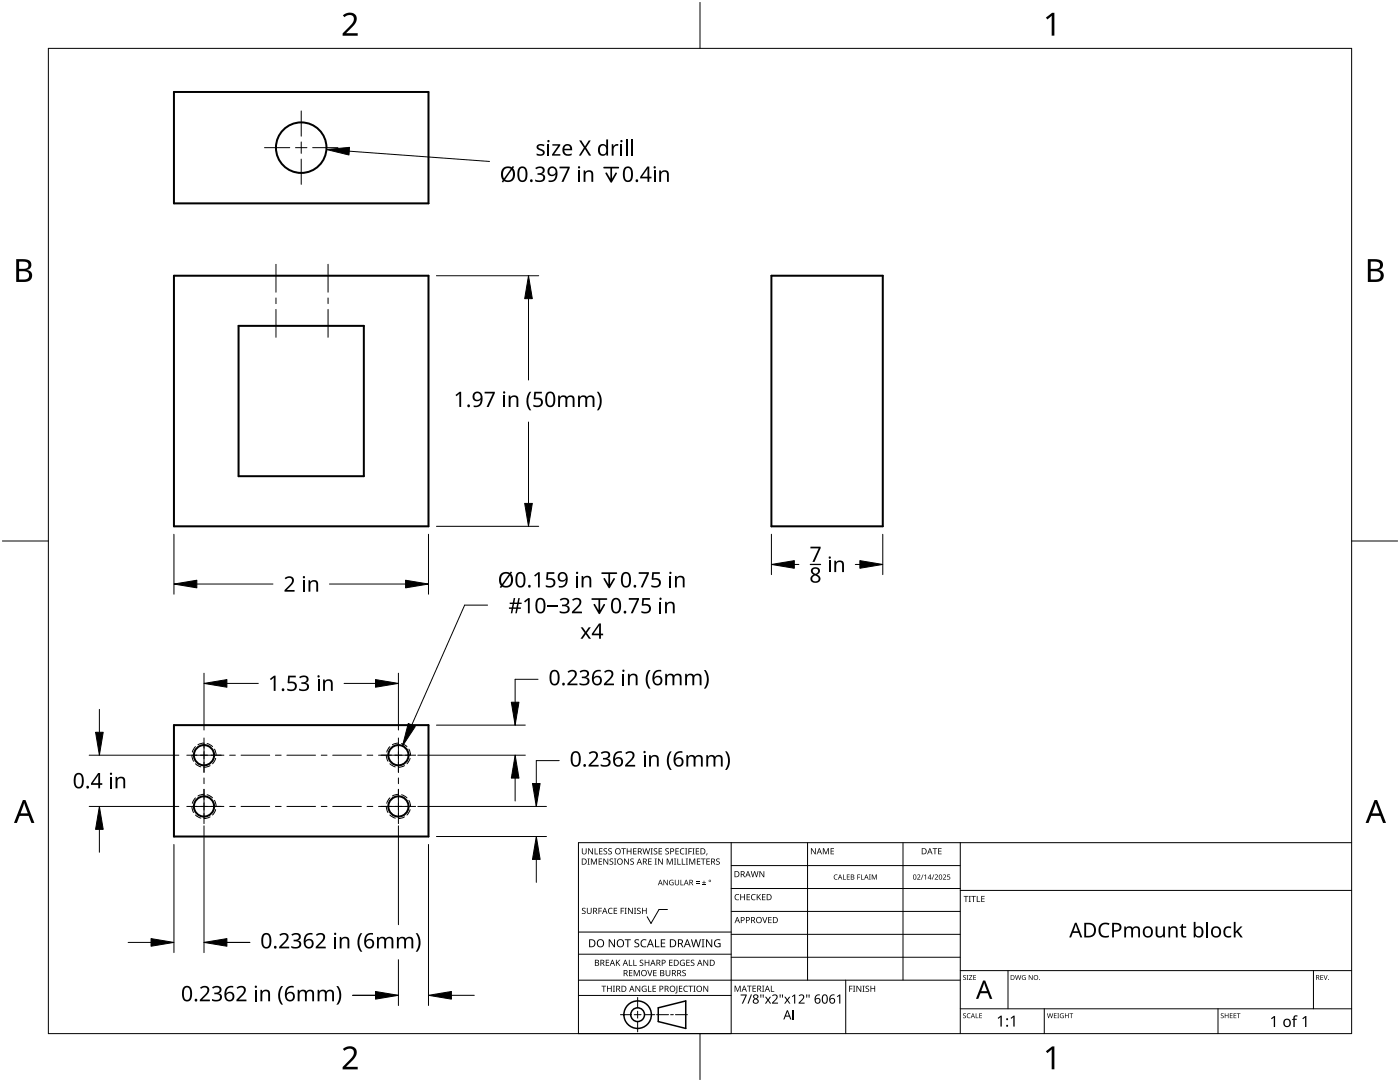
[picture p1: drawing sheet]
<svg xmlns="http://www.w3.org/2000/svg" width="279mm" height="216mm" viewBox="0 0 279 216" stroke-linecap="round" stroke-linejoin="round" font-family="sans-serif">
<g fill="none" stroke="#000" stroke-width=".4">
<path d="M34.7 18.4h50.8v22.2h-50.8zM34.7 55h50.8v50h-50.8zM154 55h22.2v50h-22.2zM47.6 65h25v30h-25zM34.7 144.7h50.8v22.2h-50.8z"/>
<circle cx="60.1" cy="29.5" r="5"/>
<circle cx="40.7" cy="150.7" r="2.02"/>
<circle cx="79.5" cy="150.7" r="2.02"/>
<circle cx="40.7" cy="160.9" r="2.02"/>
<circle cx="79.5" cy="160.9" r="2.02"/>
</g>
<g fill="none" stroke="#000" stroke-width=".2">
<path d="M38.3 150.7l.3 1.2M39 159.2l-.6 1.1M39 149l-.6 1.1M39 152.4l1.1 .6M40.7 158.5l-1.2 .3M40.7 148.3l-1.2 .3M41.3 158.6l1.1 .6M41.3 148.4l1.1 .6M41.9 152.8l-1.2 .3M42.8 159.7l.3 1.2M42.8 149.5l.3 1.2M43 151.3l-.6 1.1"/>
<path d="M77.1 150.7l.3 1.2M77.8 149l-.6 1.1M77.8 152.4l1.1 .6M77.8 159.2l-.6 1.1M79.5 148.3l-1.2 .3M79.5 158.5l-1.2 .3M80.1 148.4l1.1 .6M80.1 158.6l1.1 .6M80.7 152.8l-1.2 .3M81.6 149.5l.3 1.2M81.6 159.7l.3 1.2M81.8 151.3l-.6 1.1"/>
<path d="M38.3 160.9l.3 1.2M39 162.6l1.1 .6M41.9 163l-1.2 .3M43 161.5l-.6 1.1M77.1 160.9l.3 1.2M77.8 162.6l1.1 .6M80.7 163l-1.2 .3M81.8 161.5l-.6 1.1"/>
</g>
<path d="M9.7 9.7h260v196.5h-260z" fill="none" stroke="#000" stroke-width=".2"/>
<path d="M139.7 .5v9.2M.5 108h9.2M269.7 108h9.2M139.7 206.2v9.2" fill="none" stroke="#000" stroke-width=".2"/>
<g fill="#000">
<path d="M68.4 3.1a1.64 1.64 0 0 1 2.8 .4 2.52 2.52 0 0 1-1.2 2.2l-.9 .9h2.3v.5h-3v-.4l1.2-1.2a1.95 1.95 0 0 0 .9-2.2 1.23 1.23 0 0 0-1.8 .1zM208.7 3.5l1.3-.9h.4v4.5h-.5v-4l-.9 .8zM68.4 209.3a1.64 1.64 0 0 1 2.8 .4 2.52 2.52 0 0 1-1.2 2.2l-.9 1h2.3v.5h-3v-.5l1.2-1.2a1.95 1.95 0 0 0 .9-2.1 1.23 1.23 0 0 0-1.8 .1zM208.7 209.8l1.3-1h.4v4.6h-.5v-4l-.9 .7z"/>
<path d="M3.2 51.7h1.3a1.28 1.28 0 0 1 1.7 1.3 1.04 1.04 0 0 1-.8 .9 1.23 1.23 0 0 1 1 1.5 1.23 1.23 0 0 1-1.6 .9h-1.6zM3.8 54.1v1.7h.9a.86 .86 0 0 0 1.1-.9 .86 .86 0 0 0-1.1-.8zM3.8 52.2v1.4h.8a.78 .78 0 0 0 1.1-.7 .78 .78 0 0 0-1.1-.7z"/>
<path d="M273 51.7h1.3a1.28 1.28 0 0 1 1.7 1.3 1.04 1.04 0 0 1-.9 .9 1.23 1.23 0 0 1 1 1.5 1.23 1.23 0 0 1-1.5 .9h-1.6zM273.6 54.1v1.7h.9a.86 .86 0 0 0 1.1-.9 .86 .86 0 0 0-1.2-.8zM273.6 52.2v1.4h.8a.78 .78 0 0 0 1-.7 .78 .78 0 0 0-1.1-.7z"/>
<path d="M4.6 159.6h.5l1.8 4.6h-.6l-.6-1.4h-1.8l-.5 1.4h-.6zM4.8 160.2l-.7 2.1h1.4z"/>
<path d="M274.3 159.6h.5l1.8 4.6h-.6l-.5-1.4h-1.8l-.6 1.4h-.6zM274.6 160.2l-.7 2.1h1.4z"/>
</g>
<g fill="none" stroke="#000" stroke-width=".2">
<path d="M145.9 168.1v38.1h-30.5v-38.1h154.3M145.9 172.7h45.7M145.9 177.3h45.7M161.2 168.1v27.5M180.2 168.1v27.5M191.6 168.1v38.1M191.6 177.7h78.1M115.4 198.6h30.5M115.4 195.6h76.2M115.4 190.4h30.5M115.4 186h30.5M127.3 199v2.1"/>
<path d="M133.2 181.5h-1.7l-1.6 2.8-.7-1.4M145.9 181.9h45.7M145.9 186.4h45.7M145.9 191h45.7M168.8 195.6v10.6M191.6 193.7h78.1M201.2 193.7v7.6M262.1 193.7v7.6M123.8 202.5h2.1M126.6 202.5h1.3M127.3 201.8v1.4M127.3 203.8v2.1"/>
<path d="M128.6 202.5h2.1M131 202.5h2.4M133.8 202.5h.6M134.8 202.5h2.4M191.6 201.3h78.1M208.4 201.3v4.9M243.1 201.3v4.9"/>
</g>
<g fill="#000">
<path d="M116.1 169.3h.2v.8a.32 .32 0 0 0 .3 .3 .32 .32 0 0 0 .3-.3v-.8h.2v.8a.47 .47 0 0 1-.5 .4 .47 .47 0 0 1-.5-.5zM117.3 171.3h.4l-.1 .1v1l.1 .1h-.4l.1-.1v-1zM117.4 169.3h.2l.6 1v-1h.1v1.2h-.1l-.7-1v1h-.1zM117.9 171.3h.3l.3 1 .4-1h.2v1.2h-.1v-1l-.4 1h-.1l-.4-1v1h-.2zM118.7 169.3h.1v1h.6v.2h-.7zM119.5 171.3h.7v.1h-.6v.4h.5v.2h-.5v.4h.6v.1h-.7zM119.6 169.3h.6v.1h-.5v.4h.5v.1h-.5v.4h.5v.2h-.6zM120.5 169.4l.4-.1h.3l-.1 .1a.25 .25 0 0 0-.4-.1 .25 .25 0 0 0 0 .4 .4 .4 0 0 1 .5 .3 .4 .4 0 0 1-.3 .5 .4 .4 0 0 1-.5-.2h.2a.27 .27 0 0 0 .4-.1 .27 .27 0 0 0-.3-.3l-.2-.2zM120.4 171.3h.2l.6 1v-1h.2v1.2h-.2l-.6-1v1h-.2zM121.4 169.4l.5-.1h.2v.1a.25 .25 0 0 0-.4-.1 .25 .25 0 0 0 0 .4 .4 .4 0 0 1 .4 .3 .4 .4 0 0 1-.2 .5 .4 .4 0 0 1-.5-.2h.1a.27 .27 0 0 0 .5-.1 .27 .27 0 0 0-.4-.3l-.2-.2zM121.7 171.4l.4-.1 .3 .1-.1 .1a.25 .25 0 0 0-.4-.1 .25 .25 0 0 0 0 .4 .4 .4 0 0 1 .5 .3 .4 .4 0 0 1-.3 .5 .4 .4 0 0 1-.5-.3l.2 .1a.27 .27 0 0 0 .4-.2 .27 .27 0 0 0-.3-.3l-.2-.2zM122.5 171.3h.5l-.2 .1v1l.2 .1h-.5l.2-.1v-1z"/>
<path d="M124 169.3h.9v.1h-.4v1.1h-.1v-1.1h-.4zM124.6 171.3h.1l.7 1v-1h.1v1.2h-.2l-.6-1v1h-.1zM125.1 169.3h.1v.5h.7v-.5h.1v1.2h-.1v-.6h-.7v.6h-.1zM125.8 171.4l.5-.1 .2 .1v.1a.25 .25 0 0 0-.4-.1 .25 .25 0 0 0 0 .4 .4 .4 0 0 1 .4 .3 .4 .4 0 0 1-.2 .5 .4 .4 0 0 1-.5-.3l.1 .1a.27 .27 0 0 0 .5-.2 .27 .27 0 0 0-.4-.3l-.2-.2zM126.4 169.3h.6v.1h-.5v.4h.5v.1h-.5v.4h.5v.2h-.6zM128.2 169.3h.2l.2 1 .3-1h.2l.2 1 .3-1h.1l-.3 1.2h-.1l-.3-1.1-.3 1.1h-.2zM129.4 171.3h.6v.1h-.5v.4h.5v.2h-.5v.4h.5v.1h-.6zM129.8 169.3h.5l-.2 .1v1l.2 .1h-.5l.2-.1v-1zM130.7 171.3h.4l-.1 .1v1l.1 .1h-.4l.1-.1v-1zM130.5 169.4l.4-.1h.3l-.1 .1a.25 .25 0 0 0-.4-.1 .25 .25 0 0 0 0 .4 .4 .4 0 0 1 .5 .3 .4 .4 0 0 1-.3 .5 .4 .4 0 0 1-.5-.2h.2a.27 .27 0 0 0 .4-.1 .27 .27 0 0 0-.3-.3l-.2-.2zM131.4 169.3h.7v.1h-.5v.4h.5v.1h-.5v.4h.5v.2h-.7zM131.3 171.3h.2l.7 1-.1-1h.2v1.2h-.2l-.6-1v1h-.2z"/>
<path d="M132.4 175.6h.2l.6 .9v-.9h.1v1h-.2l-.6-.9v.9h-.1zM132.8 169.4l.4-.1h.3l-.1 .1a.25 .25 0 0 0-.3-.1 .25 .25 0 0 0 0 .4 .4 .4 0 0 1 .4 .3 .4 .4 0 0 1-.3 .5 .4 .4 0 0 1-.4-.2h.1a.27 .27 0 0 0 .5-.1 .27 .27 0 0 0-.4-.3l-.2-.2zM133.1 171.3h.2l.4 1 .4-1h.2v1.2h-.2v-1l-.4 1h-.1l-.4-1v1h-.1zM133.7 175.7l.5-.2 .2 .1v.1a.45 .45 0 0 0-.7 .4 .45 .45 0 0 0 .6 .4v-.3h-.2v-.1h.3v.5a.6 .6 0 0 1-.8-.1 .6 .6 0 0 1 .1-.8zM134.5 171.3h.4l-.1 .1v1l.1 .1h-.4l.2-.1v-1zM135.2 171.3h.1v1.1h.6v.1h-.7zM134.8 169.3h.7v.1h-.6v.4h.5v.1h-.5v.4h.6v.2h-.7zM134.7 175.6h.1v.7a.28 .28 0 0 0 .3 .2 .28 .28 0 0 0 .3-.2v-.7h.1v.7a.42 .42 0 0 1-.4 .4 .42 .42 0 0 1-.4-.4zM135.8 175.6h.1v.9h.5v.1h-.6zM136.1 171.3h.1v1.1h.6v.1h-.7zM135.8 169.4l.5-.2 .3 .1-.1 .1a.49 .49 0 0 0-.7 .5 .49 .49 0 0 0 .8 .4 .52 .52 0 0 1-.7 .1 .52 .52 0 0 1-.2-.6zM136.7 169.3h.5l-.2 .1v1l.2 .1h-.5l.2-.1v-1z"/>
<path d="M136.9 171.3h.4l-.1 .1v1l.1 .1h-.4l.1-.1v-1zM137.4 169.3h.7v.1h-.6v.4h.5v.2h-.5v.5h-.1zM137.5 171.3h.3l.3 1 .4-1h.3v1.2h-.2v-1l-.4 1h-.1l-.4-1v1h-.2zM138.2 169.3h.4l-.1 .1v1l.1 .1h-.4l.1-.1v-1zM138.9 176.2h.7v.1h-.7zM138.9 175.9h.7v.1h-.7zM138.9 169.3h.6v.1h-.5v.4h.5v.1h-.5v.4h.5v.2h-.6zM139.1 171.3h.7v.1h-.6v.4h.5v.2h-.5v.4h.6v.1h-.7zM140.1 176.5h.8v.1h-.8zM139.9 171.3h.9v.1h-.4v1.1h-.1v-1.1h-.4zM140.4 175.7h.2v.3h.3v.2h-.3v.3h-.2v-.3h-.3v-.2h.3zM141 170.3h.2l-.3 .4z"/>
<path d="M141 171.3h.7v.1h-.6v.4h.5v.2h-.5v.4h.6v.1h-.7zM143 171.4l.4-.1 .2 .1v.1a.25 .25 0 0 0-.4-.1 .25 .25 0 0 0 0 .4 .4 .4 0 0 1 .5 .3 .4 .4 0 0 1-.3 .5 .4 .4 0 0 1-.5-.3l.2 .1a.27 .27 0 0 0 .4-.2 .27 .27 0 0 0-.3-.3l-.3-.2zM146.8 178.6l.4-.2 .3 .1v.1a.49 .49 0 0 0-.7 .4 .49 .49 0 0 0 .7 .5 .52 .52 0 0 1-.7 0 .52 .52 0 0 1-.2-.6zM147.7 178.4h.2v.5h.6v-.5h.2v1.2h-.2v-.5h-.6v.5h-.2zM149 178.4h.7v.1h-.5v.4h.4v.2h-.4v.4h.5v.1h-.7zM150 178.6l.5-.2 .3 .1-.1 .1a.49 .49 0 0 0-.7 .4 .49 .49 0 0 0 .8 .5 .52 .52 0 0 1-.7 0 .52 .52 0 0 1-.2-.6zM149.8 173.8h.2l.2 1.1 .3-1.1h.2l.3 1.1 .2-1.1h.2l-.3 1.2h-.2l-.3-1-.3 1h-.1zM151 178.4h.2v.6l.5-.6h.2l-.5 .5 .5 .7h-.2l-.4-.6-.1 .6h-.2zM151.6 173.8h.1l.7 1v-1h.1v1.2h-.2l-.6-1v1h-.1zM152.1 178.4h.7v.1h-.6v.4h.5v.2h-.5v.4h.6v.1h-.7zM161.8 169.3h.2l.7 1v-1h.1v1.2h-.2l-.6-1v1h-.2zM164.2 169.3h.2l.4 .9 .4-.9h.2v1.2h-.1v-1.1l-.4 1.1h-.1l-.4-1.1v1.1h-.2z"/>
<path d="M165.8 169.3h.6v.1h-.5v.4h.5v.1h-.5v.4h.5v.2h-.6zM166.5 174.6l.5-.1h.2l-.1 .2a.41 .41 0 0 0-.6 .3 .41 .41 0 0 0 .6 .4 .48 .48 0 0 1-.7-.1 .48 .48 0 0 1 .1-.7zM168.3 174.5h.1v.9h.4v.1h-.5zM169 174.5h.6v.1h-.5v.3h.4v.1h-.4v.4h.5v.1h-.6zM171.1 174.5h.6v.1h-.5v.4h.4v.1h-.4v.4h-.1zM171.8 174.5h.2v.9h.4v.1h-.6zM173.4 174.5h.4l-.1 .1v.8l.1 .1h-.4l.1-.1v-.8zM174 174.5h.2l.3 .8 .3-.8h.2v1h-.1v-.9l-.5 .9-.3-.9v.9h-.1zM183 174.6a.37 .37 0 0 1 .6 0 .37 .37 0 0 1-.2 .6l-.2 .2h.5v.1h-.7l.3-.4a.27 .27 0 0 0 .3-.3 .27 .27 0 0 0-.4-.2zM184.2 174.5h.1l-.4 1h-.1zM184.4 174.7l.4-.2v1h-.1v-.9l-.2 .2zM186.3 174.5h.2l-.4 1h-.1z"/>
<path d="M186.1 169.3h.9v.1h-.3v1.1h-.2v-1.1h-.4zM186.5 174.6a.37 .37 0 0 1 .6 0 .37 .37 0 0 1-.2 .6l-.2 .2h.5v.1h-.7l.3-.4a.27 .27 0 0 0 .3-.3 .27 .27 0 0 0-.4-.2zM187.2 169.3h.7v.1h-.5v.4h.5v.1h-.5v.4h.5v.2h-.7zM188.2 174.6a.37 .37 0 0 1 .6 0 .37 .37 0 0 1-.3 .6l-.2 .2h.5v.1h-.6l.2-.4a.27 .27 0 0 0 .3-.3 .27 .27 0 0 0-.4-.2zM189.1 174.5h.5v.1h-.4v.3a.34 .34 0 0 1 .4 .2 .34 .34 0 0 1-.1 .4 .34 .34 0 0 1-.5-.1 .27 .27 0 0 0 .4 .1 .27 .27 0 0 0 .1-.4 .27 .27 0 0 0-.4-.1zM192.3 178.8h.9v.1h-.3v1.1h-.2v-1.1h-.4zM193.3 178.8h.5l-.2 .1v1l.2 .1h-.5l.2-.1v-1zM193.8 178.8h1v.1h-.4v1.1h-.2v-1.1h-.4zM194.9 178.8h.2v1.1h.5v.1h-.7zM195.8 178.8h.7v.1h-.5v.4h.5v.1h-.5v.5h.5v.1h-.7zM116.2 181.3l.4-.2 .3 .1-.1 .1a.25 .25 0 0 0-.4-.1 .25 .25 0 0 0 0 .4 .4 .4 0 0 1 .5 .3 .4 .4 0 0 1-.3 .5 .4 .4 0 0 1-.5-.2h.2a.27 .27 0 0 0 .4-.1 .27 .27 0 0 0-.3-.3l-.2-.2zM117.1 181.1h.2v.8a.32 .32 0 0 0 .3 .3 .32 .32 0 0 0 .3-.3v-.8h.2v.8a.47 .47 0 0 1-.5 .5 .47 .47 0 0 1-.5-.5z"/>
<path d="M119.4 181.1h.7v.2h-.5v.4h.5v.1h-.5v.6h-.2zM120 196.7h1v.1h-.4v1.1h-.2v-1.1h-.4zM120.9 191.5h.7v.1h-.6v.4h.5v.2h-.5v.4h.6v.1h-.7zM121.5 181.3l.4-.2 .4 .1-.1 .1a.49 .49 0 0 0-.7 .5 .49 .49 0 0 0 .7 .4 .52 .52 0 0 1-.6 .1 .52 .52 0 0 1-.3-.6zM121.1 196.7h.2v.5h.6v-.5h.2v1.2h-.2v-.6h-.6v.6h-.2zM121.5 187.4h.2l.9 1.3v-1.3h.1v1.6h-.2l-.8-1.3v1.3h-.2zM122.3 196.7h.4l-.1 .1v1l.1 .1h-.4l.2-.1v-1zM122.5 181.1h.7v.2h-.6v.4h.5v.1h-.5v.4h.6v.2h-.7zM122.9 191.5h.2v.6l.5-.6h.2l-.5 .5 .5 .7h-.2l-.4-.6-.1 .6h-.2zM123.9 181.1h.6v.2h-.5v.4h.5v.1h-.5v.6h-.1zM124.7 181.1h.4l-.2 .2v.9l.2 .2h-.4l.1-.2v-.9zM124.7 187.4h1.2v.2h-.5v1.4h-.2v-1.4h-.5z"/>
<path d="M125.5 191.5h.2v1.1h.5v.1h-.7zM125.5 193.6h.7v.1h-.5v.4h.5v.1h-.5v.4h.5v.2h-.7zM125.3 181.1h.2l.7 1.1-.1-1.1h.2v1.3h-.2l-.6-1v1h-.2zM126.4 191.5h.1v1.1h.6v.1h-.7zM126.5 181.1h.5l-.2 .2v.9l.2 .2h-.5l.2-.2v-.9zM126.5 193.6h.2l.4 1 .4-1h.2v1.2h-.2v-1.1l-.4 1.1h-.1l-.4-1.1v1.1h-.1zM126.7 187.6l.3-.2 .6 .1-.2 .1a.33 .33 0 0 0-.6 .2 .33 .33 0 0 0 .4 .4 .47 .47 0 0 1 .4 .6 .47 .47 0 0 1-.7 .2h-.3v-.2h.2a.35 .35 0 0 0 .6-.2 .35 .35 0 0 0-.5-.4l-.3-.2zM126.8 196.7h.2l.6 1v-1h.2v1.2h-.2l-.7-1 .1 1h-.2zM127.2 181.3l.4-.2 .3 .1-.1 .1a.25 .25 0 0 0-.4-.1 .25 .25 0 0 0 0 .4 .4 .4 0 0 1 .5 .3 .4 .4 0 0 1-.3 .5 .4 .4 0 0 1-.5-.2h.2a.27 .27 0 0 0 .4-.1 .27 .27 0 0 0-.3-.3l-.2-.2zM127.7 191.6l.4-.1 .3 .1-.1 .1a.25 .25 0 0 0-.3-.1 .25 .25 0 0 0 0 .4 .4 .4 0 0 1 .4 .3 .4 .4 0 0 1-.3 .5 .4 .4 0 0 1-.4-.3l.1 .1a.27 .27 0 0 0 .5-.2 .27 .27 0 0 0-.4-.3l-.2-.2zM128 187.6l.6-.2 .4 .1-.1 .2a.63 .63 0 0 0-.9 .5 .63 .63 0 0 0 1 .6v.2a.83 .83 0 0 1-1.1-.3 .83 .83 0 0 1 .1-1.1zM128.2 196.8l.6-.1 .2 .1v.1a.5 .5 0 0 0-.8 .4 .5 .5 0 0 0 .7 .5v-.4h-.3v-.1h.4v.6a.66 .66 0 0 1-.8-.2 .66 .66 0 0 1 0-.9z"/>
<path d="M128.1 181.1h.2v.6h.6v-.6h.2v1.3h-.2v-.6h-.6v.6h-.2zM129.2 193.6h.1l.4 1 .3-1h.2l-.4 1.2h-.2zM129.3 196.7h.2v1.1h.5v.1h-.7zM128.7 191.5h.1v.5h.6v-.5h.2v1.2h-.2v-.5h-.6v.5h-.1zM130.7 187.4h.2v1.4h.7v.2h-.9zM130.2 196.7h.7v.1h-.5v.4h.5v.1h-.5v.5h.5v.1h-.7zM130.4 193.6h.6v.1h-.5v.4h.5v.1h-.5v.4h.5v.2h-.6zM131.9 187.4h.9v.2h-.7v.5h.6v.2h-.6v.5h.7v.2h-.9zM132.8 193.6h.2v.7a.32 .32 0 0 0 .3 .4 .32 .32 0 0 0 .3-.4v-.7h.2v.7a.47 .47 0 0 1-.5 .5 .47 .47 0 0 1-.5-.5zM133.5 191.5h.7v.1h-.5v.4h.5v.2h-.5v.4h.5v.1h-.7zM135 196.7h.2v1.3l-.1 .2h-.3l-.1-.1 .3-.2zM135.5 196.7h.7v.1h-.5v.4h.4v.1h-.4v.5h.5v.1h-.7z"/>
<path d="M135.8 191.7l.5-.2 .4 .1-.1 .1a.5 .5 0 0 0-.8 .4 .5 .5 0 0 0 .7 .5v-.4h-.2v-.1h.4v.6a.66 .66 0 0 1-.9-.1 .66 .66 0 0 1 0-.9zM136.2 193.7l.4-.2 .3 .1-.1 .1a.25 .25 0 0 0-.4-.1 .25 .25 0 0 0 0 .4 .4 .4 0 0 1 .5 .3 .4 .4 0 0 1-.3 .5 .4 .4 0 0 1-.5-.2h.2a.27 .27 0 0 0 .5-.1 .27 .27 0 0 0-.4-.3l-.2-.2zM136.5 196.8l.5-.1 .3 .1-.1 .1a.49 .49 0 0 0-.7 .4 .49 .49 0 0 0 .8 .4 .52 .52 0 0 1-.7 .1 .52 .52 0 0 1-.2-.6zM137 191.5h.6v.1h-.5v.4h.5v.2h-.5v.4h.5v.1h-.6zM137.4 196.7h.9v.1h-.4v1.1h-.1v-1.1h-.4zM137.9 191.6l.4-.1 .3 .1-.1 .1a.25 .25 0 0 0-.4-.1 .25 .25 0 0 0 0 .4 .4 .4 0 0 1 .5 .3 .4 .4 0 0 1-.3 .5 .4 .4 0 0 1-.5-.3l.2 .1a.27 .27 0 0 0 .4-.2 .27 .27 0 0 0-.3-.3l-.2-.2zM138.4 196.7h.4l-.1 .1v1l.1 .1h-.4l.1-.1v-1zM137.9 187.4h.2l.3 1.4 .4-1.4h.2l.4 1.4 .3-1.4h.2l-.4 1.6h-.2l-.4-1.3-.4 1.3h-.2zM140 187.4h.6l-.2 .2v1.3l.2 .1h-.6l.2-.1v-1.3zM140.4 196.7h.1l.7 1v-1h.1v1.2h-.1l-.7-1v1h-.1zM140.4 191.5h.2l.6 1v-1h.1v1.2h-.1l-.7-1v1h-.1zM140.9 187.4h.2l.9 1.3v-1.3h.1v1.6h-.2l-.8-1.3v1.3h-.2z"/>
<path d="M142.7 187.6l.7-.2 .4 .1-.1 .2a.65 .65 0 0 0-1 .5 .65 .65 0 0 0 .9 .6v-.4h-.3v-.2h.5v.7a.86 .86 0 0 1-1.1-.1 .86 .86 0 0 1 0-1.2zM146.6 196.7h.2l.4 1 .4-1h.2v1.2h-.1v-1.1l-.4 1.1h-.2l-.4-1.1v1.1h-.1zM149.1 196.7h.9v.1h-.4v1.1h-.1v-1.1h-.4zM149.9 198.4h.2l-.7 1.9h-.2zM150.2 196.7h.7v.1h-.6v.4h.5v.1h-.5v.5h.6v.1h-.7zM151.7 198.4h.3l-.1 .7h-.1zM152.1 183h.2l.3 1 .4-1h.1l-.4 1.2h-.1zM152.2 198.4h.2v.7h-.2zM152.1 196.7h.4l-.1 .1v1l.1 .1h-.4l.1-.1v-1zM152.7 198.9h.2l.4 .5 .3-.5h.3l-.5 .7 .5 .7h-.3l-.3-.6-.4 .6h-.3l.5-.7zM153.8 196.7h.2v1.1h.5v.1h-.7zM153.3 183h.7v.1h-.5v.4h.5v.1h-.5v.5h.5v.1h-.7z"/>
<path d="M155.6 198.4h.2v.7h-.2zM156 198.4h.3l-.1 .7h-.1zM156.5 198.9h.3l.3 .5 .4-.5h.2l-.4 .7 .5 .7h-.3l-.4-.6-.4 .6h-.2l.5-.7zM160.9 198.4h.2v.7h-.2zM161.3 198.4h.3l-.1 .7h-.1zM169.5 196.7h.6v.1h-.5v.5h.5v.1h-.5v.5h-.1zM170.2 196.7h.5l-.2 .1v1l.2 .1h-.5l.2-.1v-1zM170.9 196.7h.2l.6 1v-1h.2v1.2h-.2l-.6-1v1h-.2zM172.1 196.7h.5l-.2 .1v1l.2 .1h-.5l.2-.1v-1zM172.8 196.8l.4-.1h.2v.2a.25 .25 0 0 0-.4-.1 .25 .25 0 0 0 0 .4 .4 .4 0 0 1 .5 .3 .4 .4 0 0 1-.3 .4 .4 .4 0 0 1-.5-.2l.2 .1a.27 .27 0 0 0 .4-.2 .27 .27 0 0 0-.3-.3l-.3-.2zM173.7 196.7h.2v.5h.6v-.5h.2v1.2h-.2v-.6h-.6v.6h-.2zM192.2 194.7l.4-.1h.2l-.1 .1a.24 .24 0 0 0-.3 0 .24 .24 0 0 0-.1 .3 .24 .24 0 0 0 .4 .1 .31 .31 0 0 1 0 .4 .31 .31 0 0 1-.5-.1 .24 .24 0 0 0 .3 .1 .24 .24 0 0 0 .1-.3l-.4-.3z"/>
<path d="M192.9 194.6h.4l-.1 .1v.7l.1 .1h-.4l.1-.1v-.7zM193.4 194.6h.6l-.5 .8h.6v.1h-.7l.5-.8h-.5zM194.2 194.6h.6v.1h-.4v.3h.4v.1h-.4v.3h.4v.1h-.6zM202.6 194.6h.1l.2 .8 .2-.8h.2l.2 .8 .2-.8h.1l-.2 .9h-.2l-.2-.8-.2 .8h-.2zM204 194.7l.4-.1h.3l-.1 .1a.4 .4 0 0 0-.6 .4 .4 .4 0 0 0 .6 .3v-.3l-.2-.1h.3v.5a.53 .53 0 0 1-.7-.1 .53 .53 0 0 1 0-.7zM205.3 194.6h.1l.6 .8v-.8h.1v.9h-.2l-.5-.8v.8h-.1zM219.6 184.5a1.63 1.63 0 0 1 1.8-.2l-.1 .3a1.14 1.14 0 0 0-1.4 .1 1.14 1.14 0 0 0-.2 1.4 1.11 1.11 0 0 0 1.6 .6v.3a1.5 1.5 0 0 1-1.8-.4 1.5 1.5 0 0 1-.1-1.8zM224.4 184.9h.3v.3a.83 .83 0 0 1 1.4 0 .78 .78 0 0 1 .9-.3 .78 .78 0 0 1 .5 .7v1.5h-.3v-1.5a.54 .54 0 0 0-.7-.5 .54 .54 0 0 0-.4 .7v1.3h-.3v-1.5a.55 .55 0 0 0-.7-.5 .55 .55 0 0 0-.4 .8v1.2h-.3zM230.6 184.9h.4v1.4a.59 .59 0 0 0 .7 .5 .59 .59 0 0 0 .4-.8v-1.1h.4v2.2h-.3l-.1-.3a.84 .84 0 0 1-.9 .3 .84 .84 0 0 1-.6-.8zM233.2 184.9h.3v.3a.83 .83 0 0 1 .9-.3 .83 .83 0 0 1 .6 .7v1.5h-.3v-1.4a.59 .59 0 0 0-.7-.6 .59 .59 0 0 0-.5 .8v1.2h-.3zM235.9 184.4h.2v.5h.6v.2h-.6v1.3l.2 .4h.4v.2a.67 .67 0 0 1-1-.6v-1.3h-.3v-.1l.3-.2zM244.4 185.1l.4-.2 .5-.1 .4 .1-.1 .3a.8 .8 0 0 0-1.1 .7 .8 .8 0 0 0 1.1 .8h.1v.3a1.1 1.1 0 0 1-1.3-.2 1.1 1.1 0 0 1-.2-1.3z"/>
<path d="M246.2 184h.4v1.9l.9-1h.5l-.9 .9 .9 1.3h-.4l-.8-1.1-.2 .2v.9h-.4zM263.5 194.6h.6v.1h-.5v.3h.4v.1h-.4v.3h.5v.1h-.6zM264.1 194.6h.2l.2 .8 .3-.8h.2l-.4 .9h-.1zM147.8 198.4h1.2l-.7 1.9h-.3l.8-1.7h-1zM154.1 198.6a.63 .63 0 0 1 1 0 .63 .63 0 0 1-.3 1l-.4 .5h.9v.2h-1.2v-.2l.6-.7a.43 .43 0 0 0 .2-.7 .43 .43 0 0 0-.7 .1zM158.2 201.5h.2v1.9h-.2zM158 198.8l.7-.4v1.9h-.2v-1.6l-.4 .3zM159.4 198.6a.63 .63 0 0 1 1 0 .63 .63 0 0 1-.3 1l-.4 .5h.9v.2h-1.2v-.2l.6-.7a.43 .43 0 0 0 .2-.7 .43 .43 0 0 0-.7 .1zM167 198.8l.7-.4v1.9h-.2v-1.6l-.4 .3zM192.2 202.3l.4-.1h.2l-.1 .1a.24 .24 0 0 0-.3 0 .24 .24 0 0 0-.1 .3 .24 .24 0 0 0 .4 .1 .31 .31 0 0 1 0 .5 .31 .31 0 0 1-.5-.2 .24 .24 0 0 0 .3 .1 .24 .24 0 0 0 .1-.3l-.4-.2zM193.1 202.3l.3-.1h.3l-.1 .1a.39 .39 0 0 0-.5 .4 .39 .39 0 0 0 .5 .3 .46 .46 0 0 1-.6 0 .46 .46 0 0 1 .1-.7zM194.7 202.2h.1v.8h.5v.2h-.6z"/>
<path d="M195.4 202.2h.6v.1h-.4v.3h.4v.1h-.4v.4h.4v.1h-.6zM199.1 203.1l.6-.4h.2v2.1h-.2v-1.9l-.5 .4zM201.7 203.1l.6-.4h.2v2.1h-.3v-1.9l-.4 .4zM209 202.2h.1l.2 .8 .2-.8h.1l.3 .8 .2-.8h.1l-.3 1h-.1l-.2-.9-.3 .9h-.1zM210.3 202.2h.6v.1h-.4v.3h.3v.1h-.3v.4h.4v.1h-.6zM211 202.2h.4l-.2 .1v.8l.2 .1h-.4l.1-.1v-.8zM211.6 202.3l.7-.1-.1 .1a.4 .4 0 0 0-.6 .4 .4 .4 0 0 0 .6 .3v-.2l-.2-.2h.3v.5a.53 .53 0 0 1-.7-.1 .53 .53 0 0 1 0-.7zM212.5 202.2h.2v.4h.5v-.4h.1v1h-.1v-.5h-.5v.5h-.2zM213.4 202.2h.8v.1h-.3v.9h-.2v-.9h-.3zM243.7 202.3l.3-.1h.2v.1a.24 .24 0 0 0-.3 0 .24 .24 0 0 0-.1 .3 .24 .24 0 0 0 .3 .1 .31 .31 0 0 1 0 .5 .31 .31 0 0 1-.5-.2 .24 .24 0 0 0 .4 .1 .24 .24 0 0 0 0-.3l-.3-.2zM244.4 202.2h.2v.4h.5v-.4h.1v1h-.1v-.5h-.5v.5h-.2zM245.4 202.2h.6v.1h-.4v.3h.4v.1h-.4v.4h.4v.1h-.6z"/>
<path d="M246.2 202.2h.5v.1h-.4v.3h.4v.1h-.4v.4h.4v.1h-.5zM246.8 202.2h.8v.1h-.3v.9h-.2v-.9h-.3zM253.7 203.2l.6-.5h.2v2.2h-.3v-1.9l-.4 .4zM258.2 202.7l.3-.1h.5l-.1 .3-.4-.1-.1 .2v.3h.4v.2h-.4v1.4h-.3v-1.4h-.3l.3-.2zM259.9 203.2l.6-.5h.2v2.2h-.2v-1.9l-.5 .4z"/>
<path d="M116.1 171.3h.4a.61 .61 0 0 1 .6 .6 .61 .61 0 0 1-.6 .6h-.4zM116.3 171.4v1h.1a.48 .48 0 0 0 .5-.5 .48 .48 0 0 0-.4-.5z"/>
<path d="M122.7 169.9a.61 .61 0 0 1 1.2 0 .61 .61 0 0 1-1.2 0zM122.9 169.9a.45 .45 0 0 0 .9 0 .45 .45 0 0 0-.9 0z"/>
<path d="M123.1 171.9a.61 .61 0 0 1 1.2 0 .61 .61 0 0 1-1.2 0zM123.3 171.9a.45 .45 0 0 0 .9 0 .45 .45 0 0 0-.9 0z"/>
<path d="M127.3 169.3h.3a.35 .35 0 0 1 .5 .2 .35 .35 0 0 1-.3 .4l.4 .6h-.2l-.3-.5h-.3v.5h-.1zM127.4 169.4v.4h.2a.23 .23 0 0 0 .3-.2 .23 .23 0 0 0-.3-.2z"/>
<path d="M127.5 171.3h.2l.4 1.2h-.1l-.2-.4h-.4l-.2 .4h-.1zM127.6 171.5l-.2 .5h.4z"/>
<path d="M128.3 171.3h.3a.35 .35 0 0 1 .5 .2 .35 .35 0 0 1-.3 .5l.4 .5h-.2l-.3-.5h-.2v.5h-.2zM128.5 171.4v.5h.1a.23 .23 0 0 0 .3-.2 .23 .23 0 0 0-.3-.3z"/>
<path d="M131.7 175.5h.1l.5 1.1h-.2l-.1-.3h-.4l-.2 .3h-.1zM131.8 175.7l-.2 .5h.3z"/>
<path d="M133.8 169.3h.3a.41 .41 0 0 1 .4 .5 .41 .41 0 0 1-.6 .2v.5h-.1zM133.9 169.4v.5a.29 .29 0 0 0 .5-.3 .29 .29 0 0 0-.5-.2z"/>
<path d="M136.9 175.5h.1l.4 1.1h-.1l-.1-.3h-.5l-.1 .3h-.1zM137 175.7l-.2 .5h.3z"/>
<path d="M137.6 175.6h.3a.31 .31 0 0 1 .4 .2 .31 .31 0 0 1-.2 .4l.3 .4h-.2l-.3-.4h-.2v.4h-.1zM137.7 175.7v.4h.2a.21 .21 0 0 0 .2-.2 .21 .21 0 0 0-.2-.2z"/>
<path d="M139.8 169.3h.4a.61 .61 0 0 1 .6 .6 .61 .61 0 0 1-.7 .6h-.3zM140 169.4v.9h.1a.48 .48 0 0 0 .5-.4 .48 .48 0 0 0-.4-.5z"/>
<path d="M141.4 175.8a.25 .25 0 0 1 .5 0 .25 .25 0 0 1-.5 0zM141.5 175.8a.15 .15 0 0 0 .3 0 .15 .15 0 0 0-.3 0z"/>
<path d="M141.9 171.3h.4a.35 .35 0 0 1 .4 .2 .35 .35 0 0 1-.2 .5l.3 .5h-.2l-.3-.5h-.2v.5h-.2zM142.1 171.4v.5h.2a.23 .23 0 0 0 .2-.2 .23 .23 0 0 0-.3-.3z"/>
<path d="M146.6 173.8h.4a.61 .61 0 0 1 .6 .6 .61 .61 0 0 1-.7 .6h-.3zM146.7 174v.9h.2a.48 .48 0 0 0 .5-.5 .48 .48 0 0 0-.5-.4z"/>
<path d="M147.8 173.8h.4a.35 .35 0 0 1 .4 .3 .35 .35 0 0 1-.2 .4l.3 .5h-.2l-.3-.5h-.2v.5h-.2zM148 174v.4h.2a.23 .23 0 0 0 .3-.2 .23 .23 0 0 0-.3-.2z"/>
<path d="M149.2 173.8h.1l.5 1.2h-.1l-.2-.3h-.5l-.1 .3h-.2zM149.3 174l-.2 .5h.4z"/>
<path d="M153 178.4h.4a.61 .61 0 0 1 .6 .6 .61 .61 0 0 1-.6 .6h-.4zM153.2 178.5v1h.1a.48 .48 0 0 0 .5-.5 .48 .48 0 0 0-.4-.5z"/>
<path d="M163.4 169.2h.2l.5 1.3h-.2l-.2-.4h-.4l-.2 .4h-.1zM163.5 169.4l-.2 .6h.4z"/>
<path d="M167.6 174.5h.1l.4 1h-.1l-.1-.3h-.4l-.2 .3h-.1zM167.7 174.6l-.2 .5h.3z"/>
<path d="M169.8 174.5h.3a.26 .26 0 0 1 .4 .1 .26 .26 0 0 1-.2 .4 .28 .28 0 0 1 .2 .3 .28 .28 0 0 1-.3 .2h-.4zM169.9 175v.4h.2a.19 .19 0 0 0 .3-.2 .19 .19 0 0 0-.3-.2zM169.9 174.6v.3h.2a.17 .17 0 0 0 .2-.1 .17 .17 0 0 0-.2-.2z"/>
<path d="M172.8 174.5h.2l.4 1h-.2l-.1-.3h-.4l-.1 .3h-.2zM172.9 174.6l-.2 .5h.4z"/>
<path d="M182.3 174.6h.4l.2 .5a.38 .38 0 0 1-.5 .4 .38 .38 0 0 1-.2-.6zM182.4 174.6v.1a.39 .39 0 0 0-.1 .4 .39 .39 0 0 0 .4 .3 .4 .4 0 0 0 .1-.5 .4 .4 0 0 0-.4-.3z"/>
<path d="M184 169.3h.3a.61 .61 0 0 1 .6 .6 .61 .61 0 0 1-.6 .6h-.3zM184.1 169.4v.9h.2a.48 .48 0 0 0 .5-.4 .48 .48 0 0 0-.5-.5z"/>
<path d="M185.6 174.5h.2v.7h.1l-.1 .3h-.2v-.2h-.4zM185.6 174.6l-.3 .6h.3z"/>
<path d="M185.5 169.2h.1l.5 1.3h-.1l-.2-.4h-.5l-.1 .4h-.2zM185.6 169.4l-.2 .6h.4z"/>
<path d="M187.5 174.6h.4l.1 .5a.38 .38 0 0 1-.4 .4 .38 .38 0 0 1-.2-.6zM187.6 174.6l-.1 .1a.39 .39 0 0 0-.1 .4 .39 .39 0 0 0 .4 .3 .4 .4 0 0 0 .2-.5 .4 .4 0 0 0-.4-.3z"/>
<path d="M118.4 181.1h.3a.35 .35 0 0 1 .4 .3 .35 .35 0 0 1-.2 .4l.3 .6h-.1l-.3-.5h-.3v.5h-.1zM118.5 181.3v.4h.2a.23 .23 0 0 0 .3-.2 .23 .23 0 0 0-.3-.2z"/>
<path d="M118.7 191.5h.4a.31 .31 0 0 1 .4 .2 .31 .31 0 0 1-.2 .4 .33 .33 0 0 1 .3 .4 .33 .33 0 0 1-.4 .2h-.5zM118.9 192.2v.4h.2a.23 .23 0 0 0 .3-.2 .23 .23 0 0 0-.3-.2zM118.9 191.6v.4h.2a.21 .21 0 0 0 .3-.2 .21 .21 0 0 0-.3-.2z"/>
<path d="M117.6 187.4h.5a.79 .79 0 0 1 .7 .8 .79 .79 0 0 1-.8 .8h-.4zM117.8 187.6v1.2h.2a.62 .62 0 0 0 .6-.6 .62 .62 0 0 0-.6-.6z"/>
<path d="M119.8 191.5h.4a.35 .35 0 0 1 .4 .3 .35 .35 0 0 1-.2 .4l.3 .5h-.2l-.3-.5h-.2v.5h-.2zM120 191.6v.5h.2a.23 .23 0 0 0 .3-.2 .23 .23 0 0 0-.3-.3z"/>
<path d="M119.3 187.6a.77 .77 0 0 1 1.1 .1 .77 .77 0 0 1-.2 1.1 .77 .77 0 0 1-1-.2l-.1-.6zM119.5 187.7a.63 .63 0 0 0-.2 .8 .63 .63 0 0 0 .8 .3 .63 .63 0 0 0 .2-.9 .63 .63 0 0 0-.8-.2z"/>
<path d="M120.6 181.1h.2l.4 1.3h-.1l-.2-.4h-.4l-.2 .4h-.1zM120.7 181.3l-.2 .6h.4z"/>
<path d="M122.1 191.5h.2l.5 1.2h-.2l-.1-.3h-.5l-.2 .3h-.1zM122.2 191.7l-.2 .5h.4z"/>
<path d="M123 196.7h.3a.35 .35 0 0 1 .4 .2 .35 .35 0 0 1-.2 .5l.3 .5h-.1l-.3-.5h-.3v.5h-.1zM123.1 196.8v.5h.2a.23 .23 0 0 0 .3-.3 .23 .23 0 0 0-.3-.2z"/>
<path d="M123.3 187.6a.77 .77 0 0 1 1.1 .1 .77 .77 0 0 1-.2 1.1 .77 .77 0 0 1-1.1-.2v-.6zM123.5 187.7a.63 .63 0 0 0-.2 .8 .63 .63 0 0 0 .8 .3 .63 .63 0 0 0 .2-.9 .63 .63 0 0 0-.8-.2z"/>
<path d="M124.5 193.6h.3a.35 .35 0 0 1 .4 .2 .35 .35 0 0 1-.2 .4l.3 .6h-.1l-.3-.5h-.3v.5h-.1zM124.6 193.7v.4h.2a.23 .23 0 0 0 .3-.2 .23 .23 0 0 0-.3-.2z"/>
<path d="M124 196.7h.4a.61 .61 0 0 1 .6 .6 .61 .61 0 0 1-.6 .6h-.4zM124.2 196.8v1h.2a.48 .48 0 0 0 .5-.5 .48 .48 0 0 0-.5-.5z"/>
<path d="M124.7 191.5h.2l.4 1.2h-.1l-.2-.3h-.4l-.2 .3h-.1zM124.8 191.7l-.2 .5h.4z"/>
<path d="M126 196.7h.2l.4 1.2h-.1l-.2-.4h-.4l-.2 .4h-.1zM126.1 196.8l-.2 .6h.4z"/>
<path d="M127.9 194.2a.61 .61 0 0 1 1.2 0 .61 .61 0 0 1-1.2 0zM128.1 194.2a.45 .45 0 0 0 .9 0 .45 .45 0 0 0-.9 0z"/>
<path d="M129.7 187.4h.2l.6 1.6h-.2l-.2-.5h-.6l-.2 .5h-.2zM129.8 187.6l-.3 .7h.5z"/>
<path d="M130.2 191.5h.2l.4 1.2h-.1l-.2-.3h-.4l-.2 .3h-.1zM130.3 191.7l-.2 .5h.4z"/>
<path d="M131 191.5h.3a.35 .35 0 0 1 .5 .3 .35 .35 0 0 1-.3 .4l.4 .5h-.2l-.3-.5h-.2v.5h-.2zM131.2 191.6v.5h.1a.23 .23 0 0 0 .3-.2 .23 .23 0 0 0-.3-.3z"/>
<path d="M131.8 193.6h.3a.31 .31 0 0 1 .4 .1 .31 .31 0 0 1-.2 .4 .33 .33 0 0 1 .3 .4 .33 .33 0 0 1-.4 .3h-.4zM131.9 194.2v.4h.3a.23 .23 0 0 0 .2-.2 .23 .23 0 0 0-.3-.2zM131.9 193.7v.4h.2a.21 .21 0 0 0 .3-.2 .21 .21 0 0 0-.3-.2z"/>
<path d="M131.6 196.7h.3a.41 .41 0 0 1 .5 .5 .41 .41 0 0 1-.6 .2v.5h-.2zM131.8 196.8v.5a.29 .29 0 0 0 .4-.2 .29 .29 0 0 0-.4-.3z"/>
<path d="M132.6 196.7h.4a.35 .35 0 0 1 .4 .2 .35 .35 0 0 1-.2 .5l.3 .5h-.2l-.3-.5h-.2v.5h-.2zM132.8 196.8v.5h.2a.23 .23 0 0 0 .3-.3 .23 .23 0 0 0-.3-.2z"/>
<path d="M132.1 191.5h.3a.41 .41 0 0 1 .4 .5 .41 .41 0 0 1-.6 .3v.4h-.1zM132.2 191.6v.5a.29 .29 0 0 0 .5-.2 .29 .29 0 0 0-.5-.3z"/>
<path d="M134.1 193.6h.3a.35 .35 0 0 1 .5 .2 .35 .35 0 0 1-.3 .4l.4 .6h-.2l-.3-.5h-.2v.5h-.2zM134.3 193.7v.4h.1a.23 .23 0 0 0 .3-.2 .23 .23 0 0 0-.3-.2z"/>
<path d="M133.6 197.3a.61 .61 0 0 1 1.2 0 .61 .61 0 0 1-1.2 0zM133.8 197.3a.45 .45 0 0 0 .9 0 .45 .45 0 0 0-.9 0z"/>
<path d="M133.7 187.4h.5a.79 .79 0 0 1 .7 .8 .79 .79 0 0 1-.8 .8h-.4zM133.9 187.6v1.2h.2a.62 .62 0 0 0 .6-.6 .62 .62 0 0 0-.6-.6z"/>
<path d="M135.2 193.6h.3a.35 .35 0 0 1 .4 .2 .35 .35 0 0 1-.2 .4l.3 .6h-.2l-.2-.5h-.3v.5h-.1zM135.3 193.7v.4h.2a.23 .23 0 0 0 .3-.2 .23 .23 0 0 0-.3-.2z"/>
<path d="M134.5 191.5h.4a.61 .61 0 0 1 .6 .6 .61 .61 0 0 1-.7 .6h-.3zM134.6 191.6v1h.2a.48 .48 0 0 0 .5-.5 .48 .48 0 0 0-.5-.5z"/>
<path d="M135.3 187.4h.4a.45 .45 0 0 1 .6 .3 .45 .45 0 0 1-.3 .6l.4 .7h-.2l-.4-.6h-.3v.6h-.2zM135.5 187.6v.6h.2a.3 .3 0 0 0 .4-.3 .3 .3 0 0 0-.4-.3z"/>
<path d="M137.1 187.4h.2l.6 1.6h-.2l-.2-.5h-.7l-.1 .5h-.2zM137.2 187.6l-.3 .7h.5z"/>
<path d="M139.6 191.5h.1l.5 1.2h-.2l-.1-.3h-.5l-.1 .3h-.2zM139.7 191.7l-.2 .5h.4z"/>
<path d="M138.9 197.3a.61 .61 0 0 1 1.2 0 .61 .61 0 0 1-1.2 0zM139.1 197.3a.45 .45 0 0 0 .9 0 .45 .45 0 0 0-.9 0z"/>
<path d="M141.7 191.5h.3a.61 .61 0 0 1 .6 .6 .61 .61 0 0 1-.6 .6h-.3zM141.8 191.6v1h.2a.48 .48 0 0 0 .5-.5 .48 .48 0 0 0-.5-.5z"/>
<path d="M147.1 183h.1l.5 1.2h-.2l-.1-.4h-.5l-.2 .4h-.1zM147.1 183.1l-.2 .6h.4z"/>
<path d="M147.8 183h.4a.41 .41 0 0 1 .4 .5 .41 .41 0 0 1-.6 .2v.5h-.2zM148 183.1v.5a.29 .29 0 0 0 .5-.2 .29 .29 0 0 0-.5-.3z"/>
<path d="M148.5 196.7h.1l.5 1.2h-.2l-.1-.4h-.5l-.2 .4h-.1zM148.5 196.8l-.2 .6h.4z"/>
<path d="M148.9 183h.3a.41 .41 0 0 1 .4 .5 .41 .41 0 0 1-.6 .2v.5h-.1zM149 183.1v.5a.29 .29 0 0 0 .5-.2 .29 .29 0 0 0-.5-.3z"/>
<path d="M149.9 183h.3a.35 .35 0 0 1 .5 .2 .35 .35 0 0 1-.3 .5l.4 .5h-.2l-.3-.5h-.2v.5h-.2zM150.1 183.1v.5h.1a.23 .23 0 0 0 .3-.3 .23 .23 0 0 0-.3-.2z"/>
<path d="M150.4 198.6a.51 .51 0 0 1 .7-.2 .51 .51 0 0 1 .1 .8l-.2 .1a.51 .51 0 0 1 .2 .8 .51 .51 0 0 1-.8 0 .51 .51 0 0 1 .2-.8l-.3-.3zM150.4 199.8a.4 .4 0 0 0 .8 0 .4 .4 0 0 0-.8 0zM150.5 198.9a.3 .3 0 0 0 .6 0 .3 .3 0 0 0-.6 0z"/>
<path d="M151.1 196.7h.4a.35 .35 0 0 1 .4 .2 .35 .35 0 0 1-.2 .5l.3 .5h-.2l-.3-.5h-.2v.5h-.2zM151.3 196.8v.5h.2a.23 .23 0 0 0 .2-.3 .23 .23 0 0 0-.2-.2z"/>
<path d="M150.8 183.6a.61 .61 0 0 1 1.2 0 .61 .61 0 0 1-1.2 0zM151.1 183.6a.45 .45 0 0 0 .9 0 .45 .45 0 0 0-.9 0z"/>
<path d="M153.1 196.7h.1l.5 1.2h-.2l-.1-.4h-.5l-.2 .4h-.1zM153.1 196.8l-.2 .6h.4z"/>
<path d="M154.3 183h.3a.61 .61 0 0 1 .6 .6 .61 .61 0 0 1-.6 .6h-.3zM154.4 183.1v1h.2a.48 .48 0 0 0 .5-.5 .48 .48 0 0 0-.5-.5z"/>
<path d="M162.8 198.6l.3-.1a.31 .31 0 0 1 .5 .1l-.6 .1-.2 .6a.58 .58 0 0 1 .9 .2 .58 .58 0 0 1-.3 .8 .58 .58 0 0 1-.8-.5v-.7zM162.8 199.7a.4 .4 0 0 0 .8 0 .4 .4 0 0 0-.8 0z"/>
<path d="M164.2 198.5a.66 .66 0 0 1 .8 .1 .66 .66 0 0 1 .2 .7 .66 .66 0 0 1-.6 1 .66 .66 0 0 1-.6-1zM164.4 198.7a1 1 0 0 0 .2 1.4 .92 .92 0 0 0 0-1.5z"/>
<path d="M165.7 198.6l.3-.1a.31 .31 0 0 1 .5 .1l-.5 .1-.3 .6a.58 .58 0 0 1 .9 .2 .58 .58 0 0 1-.3 .8 .58 .58 0 0 1-.8-.5v-.7zM165.7 199.7a.4 .4 0 0 0 .8 0 .4 .4 0 0 0-.8 0z"/>
<path d="M196.2 195.7h.4l1.4 3.6h-.4l-.5-1.1h-1.4l-.5 1.1h-.4zM196.4 196.1l-.6 1.7h1.2z"/>
<path d="M201.7 194.6h.3a.49 .49 0 0 1 .5 .5 .49 .49 0 0 1-.5 .4h-.3zM201.8 194.7v.7h.4l.1-.2v-.3z"/>
<path d="M206.2 195.1a.5 .5 0 0 1 1 0 .5 .5 0 0 1-1 0zM206.4 195.1a.36 .36 0 0 0 .7 0 .36 .36 0 0 0-.7 0z"/>
<path d="M214.5 184.1h.4l1.1 3h-.4l-.3-1h-1.2l-.3 1h-.4zM214.7 184.5l-.5 1.3h.9z"/>
<path d="M216.4 184.1h.9a1.46 1.46 0 0 1 1.4 1.5 1.46 1.46 0 0 1-1.5 1.5h-.8zM216.8 184.5v2.2h.4a1.14 1.14 0 0 0 1.1-1.1 1.14 1.14 0 0 0-1.1-1.1z"/>
<path d="M222 184.1h.7a.92 .92 0 0 1 1.1 1 .92 .92 0 0 1-1.1 .8h-.4v1.2h-.3zM222.3 184.5v1.1a.79 .79 0 0 0 1.1-.6 .59 .59 0 0 0-.7-.5z"/>
<path d="M228.3 185.1a1.08 1.08 0 0 1 1.6 .1 1.08 1.08 0 0 1-.2 1.6 1.08 1.08 0 0 1-1.5-.2 1.47 1.47 0 0 1 .1-1.5zM228.7 185.2a.85 .85 0 0 0-.3 1 .85 .85 0 0 0 1 .5 .82 .82 0 0 0 .3-1 .82 .82 0 0 0-1-.5z"/>
<path d="M238.2 184h.4v1.2a.96 .96 0 0 1 1.2-.2 .96 .96 0 0 1 .4 1.2 .91 .91 0 0 1-.6 .8 .91 .91 0 0 1-1-.2l-.1 .3h-.3zM238.7 185.3l-.1 .4a.7 .7 0 0 0 .1 .9 .7 .7 0 0 0 .9 .1 .88 .88 0 0 0 .2-1 .88 .88 0 0 0-.7-.6z"/>
<path d="M241.9 185.1a1.08 1.08 0 0 1 1.6 .1 1.08 1.08 0 0 1-.2 1.6 1.08 1.08 0 0 1-1.5-.2 1.47 1.47 0 0 1 .1-1.5zM242.3 185.2a.85 .85 0 0 0-.2 1 .85 .85 0 0 0 .9 .5 .82 .82 0 0 0 .3-1 .82 .82 0 0 0-1-.5z"/>
<path d="M262.7 194.6h.2a.28 .28 0 0 1 .4 .1 .28 .28 0 0 1-.2 .4l.3 .4h-.2l-.2-.4h-.2v.4h-.1zM262.8 194.7v.3h.1a.19 .19 0 0 0 .3-.2 .19 .19 0 0 0-.3-.1z"/>
<path d="M157 201.6h.2l.8 1.8h-.3l-.2-.5h-.7l-.2 .5h-.3zM157.1 201.8l-.3 .9h.6z"/>
<path d="M194.1 202.2l.5 1-.3-.3h-.3l-.3 .3zM194.2 202.3l-.2 .4h.3z"/>
<path d="M256.3 203.5a.81 .81 0 0 1 1.2 .1 .81 .81 0 0 1-.2 1.1 .81 .81 0 0 1-1.1-.2l-.1-.6zM256.6 203.6a.6 .6 0 0 0-.2 .8 .6 .6 0 0 0 .8 .2l.1-.2a.56 .56 0 0 0 0-.7 .56 .56 0 0 0-.7-.1z"/>
<circle cx="207.5" cy="195.5" r=".09"/>
<circle cx="265.1" cy="195.5" r=".09"/>
<circle cx="201" cy="204.7" r=".2"/>
<circle cx="201" cy="203.4" r=".2"/>
</g>
<g fill="none" stroke="#000" stroke-width=".3">
<path d="M131.4 201.1l5.5-1.4v5.5l-5.5-1.4z"/>
<circle cx="127.3" cy="202.5" r="1.37"/>
<circle cx="127.3" cy="202.5" r="2.74"/>
</g>
<path d="M240.9 184v3.1" fill="none" stroke="#000" stroke-width=".36"/>
<g fill="none" stroke="#000" stroke-width=".2">
<path d="M69.7 30.2l28 2M87.1 55h20.4M105.5 59.6v16.2M105.5 84.2v16.2M34.7 106.6v12M39.3 116.5h15.2M65.8 116.5h15.1M85.5 106.6v12M87.1 105h20.4M154 106.6v8.1M158.5 112.6h.9M170.7 112.6h.9"/>
<path d="M176.2 106.6v8.1M40.7 134.3v11.4M45.3 136.4h6.3M68.7 136.4h6.2M79.5 134.3v11.4M107.4 135.5h-4.6v9.2M17.8 150.7h17.9M19.8 141.5v4.6M83.4 150.7h21.4M87.1 144.7h17.7M102.8 155.3v4.5M111.6 151.8h-4.6v9.1"/>
<path d="M17.8 160.9h17.9M19.8 165.5v4.6M34.7 168.5v21.6M40.7 164.8v25.3M79.5 164.8v19.7M83.4 160.9h25.7M85.5 168.5v32.1M87.1 166.9h22M107 171.5v4.6M25.6 188h4.5M40.7 188h9.2M70.4 198.6h9.1"/>
<path d="M79.5 191.5v9.1M90.1 198.6h4.6"/>
</g>
<g fill="#000" stroke="#000" stroke-width=".2">
<path d="M65.1 29.8l4.7-.4-.2 1.5zM105.5 55l.7 4.6h-1.5zM34.7 116.5l4.6-.7v1.5zM80.9 115.8l4.6 .7-4.6 .8zM104.7 100.4h1.5l-.7 4.6zM154 112.6l4.5-.7v1.5zM171.6 111.9l4.6 .7-4.6 .8zM40.7 136.4l4.6-.8v1.5zM74.9 135.6l4.6 .8-4.6 .7zM19.1 146.1h1.5l-.8 4.6zM102.8 150.7l.8 4.6h-1.6zM102 140.1h1.6l-.8 4.6z"/>
<path d="M106.3 156.3h1.5l-.8 4.6zM19.8 160.9l.8 4.6h-1.5zM107 166.9l.8 4.6h-1.5zM30.1 187.3l4.6 .7-4.6 .8zM40.7 188l4.6-.7v1.5zM74.9 197.8l4.6 .8-4.6 .8zM85.5 198.6l4.6-.8v1.6z"/>
</g>
<g fill="#000">
<path d="M106.8 33.5a1.06 1.06 0 0 1 1.2-.3 1.06 1.06 0 0 1 .7 .9l-.2 .4-.4 .2a.82 .82 0 0 1 .7 .9 .82 .82 0 0 1-.9 .7l-1.1-.1v-.4a1.08 1.08 0 0 0 1.6-.2 .62 .62 0 0 0-.8-.7h-.3v-.3a.7 .7 0 0 0 .7-.1 .7 .7 0 0 0 .3-.7 .89 .89 0 0 0-1.3 0zM107.2 29a1.34 1.34 0 0 1 1.5-.1l-.2 .3-.4-.2a.37 .37 0 0 0-.6 .2 .37 .37 0 0 0 .4 .5h.1a.69 .69 0 0 1 .7 .9 .69 .69 0 0 1-.9 .5l-.7-.1v-.4l.7 .2 .5-.1v-.4l-.5-.3a.68 .68 0 0 1-.6-1zM110.2 28.8h1.6v.3l-1.2 1.7h1.2v.3h-1.6v-.3l1.2-1.7h-1.2zM111.7 33.3h2v.2l-1.2 2.8h-.4l1.2-2.7h-1.6zM115.6 28h.4l.8 1.2 .7-1.2h.4l-.9 1.5 1 1.6h-.5l-.8-1.4-.8 1.4h-.4l1-1.6zM116.5 34h.3v.3a.87 .87 0 0 1 1-.3 .87 .87 0 0 1 .6 .8v1.5h-.4v-1.5a.61 .61 0 0 0-.7-.5 .61 .61 0 0 0-.5 .8v1.2h-.3zM120.4 33.3h3a.17 .17 0 0 1 .2 .1 .17 .17 0 0 1-.2 .2h-1.3v2.1l.7-1.2 .2-.1 .1 .2-1.1 1.9-1.2-1.9 .1-.2 .2 .1 .7 1.2v-2.1h-1.3zM122.1 28.8h.3v.4l.4-.4h.6v.3h-.5a.73 .73 0 0 0-.4 .7v1.3h-.4zM131.6 34h.3v.3a.87 .87 0 0 1 1-.3 .87 .87 0 0 1 .6 .8v1.5h-.4v-1.5a.61 .61 0 0 0-.7-.5 .61 .61 0 0 0-.5 .8v1.2h-.3zM106.6 78.2h1.5v.3h-1.2v.9a1.02 1.02 0 0 1 1.5 .8 1.02 1.02 0 0 1-1.4 1l-.6-.1v-.4a.88 .88 0 0 0 1 .3 .88 .88 0 0 0 .6-.9 .85 .85 0 0 0-1.3-.4l-.2-.1zM90.9 78.8l.8-.6h.3v3h-.3v-2.6l-.6 .5zM96.7 78.2h2.1v.3l-1.3 2.7h-.4l1.3-2.7h-1.7z"/>
<path d="M101.5 78.9h.3l.1 .3a.87 .87 0 0 1 .9-.3 .87 .87 0 0 1 .6 .8v1.5h-.3v-1.4a.61 .61 0 0 0-.8-.6 .61 .61 0 0 0-.4 .8v1.2h-.4zM105.7 78.2h.3a3.2 3.2 0 0 0 0 3.7 .85 .85 0 0 1-.8-.8 3.1 3.1 0 0 1 .5-2.9zM111.4 78.9h.3v.3a.86 .86 0 0 1 1.5 .1 .81 .81 0 0 1 .9-.4 .81 .81 0 0 1 .6 .8v1.5h-.4v-1.5a.56 .56 0 0 0-.7-.5 .56 .56 0 0 0-.4 .8v1.2h-.4v-1.5a.57 .57 0 0 0-.7-.5 .57 .57 0 0 0-.3 .8v1.2h-.4zM115.4 78.9h.3v.3a.86 .86 0 0 1 1.4 .1 .81 .81 0 0 1 1-.4 .81 .81 0 0 1 .5 .8v1.5h-.3v-1.5a.56 .56 0 0 0-.7-.5 .56 .56 0 0 0-.4 .8v1.2h-.4v-1.5a.57 .57 0 0 0-.7-.5 .57 .57 0 0 0-.4 .8v1.2h-.3zM119.1 78.2a.86 .86 0 0 1 .8 .8 3 3 0 0 1-.4 2.9h-.4a3.2 3.2 0 0 0 0-3.7zM56.8 115.3a1.01 1.01 0 0 1 1.2-.3 1.01 1.01 0 0 1 .6 1l-.2 .6-1.1 1.1h1.5v.4h-2v-.3l1.1-1.2a.72 .72 0 0 0 .4-.6 .72 .72 0 0 0-.4-.7l-.9 .3zM61.6 115.8h.3v.3a.87 .87 0 0 1 1-.3 .87 .87 0 0 1 .6 .8v1.5h-.4v-1.5a.61 .61 0 0 0-.7-.5 .61 .61 0 0 0-.5 .8v1.2h-.3zM106.6 114.8l.8-.6h.3v3h-.3v-2.6l-.6 .5zM109.1 114.2h1.5v.3h-1.2v.9a1.02 1.02 0 0 1 1.5 .8 1.02 1.02 0 0 1-1.4 1l-.6-.1v-.4a.88 .88 0 0 0 1 .3 .88 .88 0 0 0 .5-.9 .85 .85 0 0 0-1.2-.4l-.2-.1zM116.1 114.9h.3v.3a.87 .87 0 0 1 1-.3 .87 .87 0 0 1 .6 .8v1.5h-.4v-1.4a.61 .61 0 0 0-.7-.6 .61 .61 0 0 0-.4 .8v1.2h-.4zM120.1 114.2h2.9a.17 .17 0 0 1 .2 .2 .17 .17 0 0 1-.2 .1h-1.2v2.1l.6-1.2h.2l.1 .1-1.1 1.9-1.2-1.9 .1-.1h.2l.7 1.2v-2.1h-1.3zM127.5 114.2h2v.3l-1.2 2.7h-.4l1.2-2.7h-1.6z"/>
<path d="M130.2 114.2h1.5v.3h-1.2l-.1 .9a1.02 1.02 0 0 1 1.5 .8 1.02 1.02 0 0 1-1.4 1l-.5-.1v-.4a.88 .88 0 0 0 .9 .3 .88 .88 0 0 0 .6-.9 .85 .85 0 0 0-1.3-.4l-.1-.1zM134.7 114.9h.3l.1 .3a.87 .87 0 0 1 .9-.3 .87 .87 0 0 1 .6 .8v1.5h-.3v-1.4a.61 .61 0 0 0-.8-.6 .61 .61 0 0 0-.4 .8v1.2h-.4zM161.7 109.1h2.1v.3l-1.3 2.7h-.4l1.3-2.7h-1.7zM166.5 111.9h.3l.1 .3a.87 .87 0 0 1 .9-.3 .87 .87 0 0 1 .6 .8v1.5h-.3v-1.5a.61 .61 0 0 0-.8-.5 .61 .61 0 0 0-.4 .8v1.2h-.4zM53.9 135.5l.8-.7h.3v3.1h-.4v-2.7l-.5 .5zM57.5 134.8h1.5v.4h-1.2v.8a1.02 1.02 0 0 1 1.5 .9 1.02 1.02 0 0 1-1.4 1l-.6-.2v-.3a.88 .88 0 0 0 1 .2 .88 .88 0 0 0 .6-.8 .85 .85 0 0 0-1.3-.4l-.2-.1zM59.7 135.1a1.06 1.06 0 0 1 1.1-.4 1.06 1.06 0 0 1 .8 1l-.3 .4-.3 .2a.82 .82 0 0 1 .7 .9 .82 .82 0 0 1-.9 .7l-1.1-.2v-.3a1.08 1.08 0 0 0 1.6-.3 .62 .62 0 0 0-.9-.6h-.3v-.4a.7 .7 0 0 0 .8 0 .7 .7 0 0 0 .3-.7 .89 .89 0 0 0-1.3 0zM64.5 135.6h.3v.3a.87 .87 0 0 1 1-.3 .87 .87 0 0 1 .6 .8v1.5h-.4v-1.5a.61 .61 0 0 0-.7-.5 .61 .61 0 0 0-.4 .8v1.2h-.4zM104.6 120l.8-.7h.3v3.1h-.3v-2.7l-.6 .5zM111.7 119.6a1.06 1.06 0 0 1 1.1-.3 1.06 1.06 0 0 1 .8 .9l-.3 .4-.3 .2a.82 .82 0 0 1 .7 .9 .82 .82 0 0 1-.9 .7l-1.1-.1v-.4a1.08 1.08 0 0 0 1.6-.3 .62 .62 0 0 0-.8-.6h-.3v-.4a.7 .7 0 0 0 .7 0 .7 .7 0 0 0 .3-.7 .89 .89 0 0 0-1.3 0zM113.3 134a1.01 1.01 0 0 1 1.1-.4 1.01 1.01 0 0 1 .7 1.1l-.3 .5-1.1 1.2h1.5v.3h-2v-.3l1.1-1.1a.72 .72 0 0 0 .5-.7 .72 .72 0 0 0-.5-.6l-.8 .3zM114.2 119.7a1.01 1.01 0 0 1 1.1-.4 1.01 1.01 0 0 1 .7 1l-.3 .6-1.1 1.1h1.5v.4h-2v-.3l1.1-1.2a.72 .72 0 0 0 .5-.6 .72 .72 0 0 0-.5-.7l-.8 .3z"/>
<path d="M115.9 125.2h.4l.6 .8 .6-.8h.4l-.8 1.1 .8 1.2h-.4l-.6-1-.6 1h-.5l.9-1.2zM115.7 134a1.06 1.06 0 0 1 1.1-.4 1.06 1.06 0 0 1 .7 .9l-.2 .5-.4 .1a.82 .82 0 0 1 .8 .9 .82 .82 0 0 1-.9 .8l-1.1-.2v-.3a1.08 1.08 0 0 0 1.5-.3 .62 .62 0 0 0-.8-.7h-.3v-.3a.7 .7 0 0 0 .8 0 .7 .7 0 0 0 .2-.8 .89 .89 0 0 0-1.2 0zM118.1 119.4h2.9a.17 .17 0 0 1 .2 .1 .17 .17 0 0 1-.2 .2h-1.2v2l.7-1.1 .2-.1 .1 .2-1.2 1.8-1.1-1.8v-.2h.2l.7 1.2v-2h-1.3zM120.6 134a1.01 1.01 0 0 1 1.1-.4 1.01 1.01 0 0 1 .7 1.1l-.3 .5-1.1 1.2h1.5v.3h-2v-.3l1.1-1.1a.72 .72 0 0 0 .4-.7 .72 .72 0 0 0-.4-.6l-.8 .3zM125.5 119.3h2v.3l-1.2 2.8h-.4l1.2-2.7h-1.6zM125.3 134.5h.3l.1 .3a.87 .87 0 0 1 .9-.3 .87 .87 0 0 1 .6 .7v1.5h-.3v-1.4a.61 .61 0 0 0-.8-.6 .61 .61 0 0 0-.4 .9v1.1h-.4zM129.5 133.7h.3a3.2 3.2 0 0 0 0 3.7 .85 .85 0 0 1-.8-.8 3.1 3.1 0 0 1 .5-2.9zM128.2 119.3h1.5v.4h-1.2l-.1 .9a1.02 1.02 0 0 1 1.5 .8 1.02 1.02 0 0 1-1.4 1l-.5-.1v-.4a.88 .88 0 0 0 1 .2 .88 .88 0 0 0 .5-.8 .85 .85 0 0 0-1.2-.4l-.2-.1zM132.7 120.1h.3l.1 .3a.87 .87 0 0 1 .9-.3 .87 .87 0 0 1 .6 .8v1.5h-.3v-1.5a.61 .61 0 0 0-.8-.5 .61 .61 0 0 0-.4 .8v1.2h-.4zM132.8 134.5h.3v.3a.86 .86 0 0 1 1.4 0 .81 .81 0 0 1 1-.4 .81 .81 0 0 1 .5 .8v1.5h-.3v-1.4a.56 .56 0 0 0-.7-.6 .56 .56 0 0 0-.4 .8v1.2h-.4v-1.4a.57 .57 0 0 0-.7-.6 .57 .57 0 0 0-.4 .9v1.1h-.3zM136.7 134.5h.3l.1 .3a.86 .86 0 0 1 1.4 0 .81 .81 0 0 1 .9-.4 .81 .81 0 0 1 .6 .8v1.5h-.4v-1.4a.56 .56 0 0 0-.6-.6 .56 .56 0 0 0-.4 .8v1.2h-.4v-1.4a.57 .57 0 0 0-.7-.6 .57 .57 0 0 0-.4 .9v1.1h-.4zM140.5 133.7a.86 .86 0 0 1 .8 .8 3 3 0 0 1-.5 2.9h-.3a3.2 3.2 0 0 0 0-3.7z"/>
<path d="M23.1 155h.3v.3a.87 .87 0 0 1 1-.3 .87 .87 0 0 1 .6 .8v1.5h-.4v-1.5a.61 .61 0 0 0-.7-.5 .61 .61 0 0 0-.5 .8v1.2h-.3zM117.5 150.2a1.01 1.01 0 0 1 1.2-.3 1.01 1.01 0 0 1 .6 1l-.2 .6-1.2 1.1h1.6v.4h-2v-.4l1.1-1.1a.72 .72 0 0 0 .4-.6 .72 .72 0 0 0-.5-.7l-.8 .3zM119.9 150.2a1.06 1.06 0 0 1 1.1-.4 1.06 1.06 0 0 1 .8 1l-.3 .4-.3 .2a.82 .82 0 0 1 .7 .9 .82 .82 0 0 1-.9 .7l-1.1-.2v-.3a1.08 1.08 0 0 0 1.6-.3 .62 .62 0 0 0-.9-.6h-.3v-.4a.7 .7 0 0 0 .8 0 .7 .7 0 0 0 .3-.7 .89 .89 0 0 0-1.3 0zM124.8 150.2a1.01 1.01 0 0 1 1.1-.3 1.01 1.01 0 0 1 .7 1l-.3 .6-1.1 1.1h1.6v.4h-2v-.4l1-1.1a.72 .72 0 0 0 .5-.6 .72 .72 0 0 0-.5-.7l-.8 .3zM129.5 150.7h.3l.1 .3a.87 .87 0 0 1 1-.3 .87 .87 0 0 1 .6 .8v1.5h-.4v-1.5a.61 .61 0 0 0-.8-.5 .61 .61 0 0 0-.4 .8v1.2h-.4zM133.7 149.9h.4a3.2 3.2 0 0 0 0 3.7 .85 .85 0 0 1-.9-.8 3.1 3.1 0 0 1 .5-2.9zM137 150.7h.3v.3a.86 .86 0 0 1 1.4 0 .81 .81 0 0 1 1-.3 .81 .81 0 0 1 .6 .8v1.5h-.4v-1.5a.56 .56 0 0 0-.7-.5 .56 .56 0 0 0-.4 .7v1.3h-.4v-1.5a.57 .57 0 0 0-.7-.5 .57 .57 0 0 0-.3 .8v1.2h-.4zM141 150.7h.3v.3a.86 .86 0 0 1 1.4 0 .81 .81 0 0 1 1-.3 .81 .81 0 0 1 .5 .8v1.5h-.3v-1.5a.56 .56 0 0 0-.7-.5 .56 .56 0 0 0-.4 .7v1.3h-.4v-1.5a.57 .57 0 0 0-.7-.5 .57 .57 0 0 0-.4 .8v1.2h-.3zM144.7 149.9a.86 .86 0 0 1 .8 .9 3 3 0 0 1-.4 2.8h-.4a3.2 3.2 0 0 0 0-3.7zM39.9 197.1a1.01 1.01 0 0 1 1.2-.4 1.01 1.01 0 0 1 .7 1l-.3 .6-1.1 1.2h1.5v.3h-2v-.3l1.1-1.1a.72 .72 0 0 0 .4-.7 .72 .72 0 0 0-.4-.7l-.9 .3zM42.3 197a1.06 1.06 0 0 1 1.2-.3 1.06 1.06 0 0 1 .7 .9l-.2 .4-.4 .2a.82 .82 0 0 1 .7 .9 .82 .82 0 0 1-.9 .7l-1.1-.1v-.4a1.08 1.08 0 0 0 1.6-.2 .62 .62 0 0 0-.8-.7h-.3v-.3a.7 .7 0 0 0 .7-.1 .7 .7 0 0 0 .3-.7 .89 .89 0 0 0-1.3 0zM47.2 197.1a1.01 1.01 0 0 1 1.2-.4 1.01 1.01 0 0 1 .6 1l-.2 .6-1.1 1.2h1.5v.3h-2v-.3l1.1-1.1a.72 .72 0 0 0 .4-.7 .72 .72 0 0 0-.4-.7l-.9 .3z"/>
<path d="M52 197.5h.3v.3a.87 .87 0 0 1 1-.3 .87 .87 0 0 1 .6 .8v1.5h-.4v-1.5a.61 .61 0 0 0-.7-.5 .61 .61 0 0 0-.5 .8v1.2h-.3zM56.1 196.8h.4a3.2 3.2 0 0 0 0 3.7 .85 .85 0 0 1-.8-.9 3.1 3.1 0 0 1 .4-2.8zM55.7 186.5a1.01 1.01 0 0 1 1.2-.4 1.01 1.01 0 0 1 .7 1.1l-.3 .5-1.1 1.2h1.5v.3h-2v-.3l1.1-1.1a.72 .72 0 0 0 .4-.7 .72 .72 0 0 0-.4-.6l-.9 .3zM58.1 186.5a1.06 1.06 0 0 1 1.2-.4 1.06 1.06 0 0 1 .7 1l-.2 .4-.4 .1a.82 .82 0 0 1 .7 .9 .82 .82 0 0 1-.9 .8l-1.1-.2v-.3a1.08 1.08 0 0 0 1.6-.3 .62 .62 0 0 0-.8-.7h-.3v-.3a.7 .7 0 0 0 .7 0 .7 .7 0 0 0 .3-.8 .89 .89 0 0 0-1.3 0zM59.4 197.5h.3l.1 .3a.86 .86 0 0 1 1.4 .1 .81 .81 0 0 1 .9-.4 .81 .81 0 0 1 .6 .8v1.5h-.4v-1.5a.56 .56 0 0 0-.7-.5 .56 .56 0 0 0-.4 .7v1.3h-.3v-1.5a.57 .57 0 0 0-.8-.5 .57 .57 0 0 0-.3 .8v1.2h-.4zM63 186.5a1.01 1.01 0 0 1 1.2-.4 1.01 1.01 0 0 1 .7 1.1l-.3 .5-1.1 1.2h1.5v.3h-2v-.3l1.1-1.1a.72 .72 0 0 0 .4-.7 .72 .72 0 0 0-.4-.6l-.9 .3zM63.4 197.5h.3v.3a.86 .86 0 0 1 1.5 .1 .81 .81 0 0 1 .9-.4 .81 .81 0 0 1 .6 .8v1.5h-.4v-1.5a.56 .56 0 0 0-.7-.5 .56 .56 0 0 0-.4 .7v1.3h-.4v-1.5a.57 .57 0 0 0-.7-.5 .57 .57 0 0 0-.3 .8v1.2h-.4zM67.1 196.8a.86 .86 0 0 1 .8 .8 3 3 0 0 1-.4 2.9h-.4a3.2 3.2 0 0 0 0-3.7zM67.8 187h.3l.1 .3a.87 .87 0 0 1 .9-.3 .87 .87 0 0 1 .6 .8v1.4h-.4v-1.4a.61 .61 0 0 0-.7-.6 .61 .61 0 0 0-.4 .9v1.1h-.4zM72 186.2h.3a3.2 3.2 0 0 0 0 3.7 .85 .85 0 0 1-.8-.8 3.1 3.1 0 0 1 .5-2.9zM75.2 187h.3l.1 .3a.86 .86 0 0 1 1.4 0 .81 .81 0 0 1 .9-.4 .81 .81 0 0 1 .6 .9v1.4h-.4v-1.4a.56 .56 0 0 0-.6-.6 .56 .56 0 0 0-.4 .8v1.2h-.4v-1.4a.57 .57 0 0 0-.7-.6 .57 .57 0 0 0-.4 .9v1.1h-.4zM79.2 187h.3l.1 .3a.86 .86 0 0 1 1.4 0 .81 .81 0 0 1 .9-.4 .81 .81 0 0 1 .6 .9v1.4h-.4v-1.4a.56 .56 0 0 0-.7-.6 .56 .56 0 0 0-.4 .8v1.2h-.3v-1.4a.57 .57 0 0 0-.8-.6 .57 .57 0 0 0-.3 .9v1.1h-.4z"/>
<path d="M83 186.2a.86 .86 0 0 1 .8 .8 3 3 0 0 1-.5 2.9h-.3a3.2 3.2 0 0 0 0-3.7z"/>
<path d="M100.3 33.6l.9-.4 .9 .2 .2-.3 .3 .2-.2 .3a1.58 1.58 0 0 1 .2 2 1.58 1.58 0 0 1-1.8 .6l-.2-.1-.2 .3-.3-.1 .3-.4a2.01 2.01 0 0 1-.1-2.3zM102.2 33.9l-1.4 1.9a1.07 1.07 0 0 0 1.3-.1 1.07 1.07 0 0 0 .3-1.2zM100.7 33.8a1.68 1.68 0 0 0-.1 1.8l1.3-1.9-.6-.2z"/>
<path d="M103.6 33.4a1.05 1.05 0 0 1 1.3 0 1.05 1.05 0 0 1 .4 1.2 1.31 1.31 0 0 1-1 1.7 1.22 1.22 0 0 1-1.1-1.5l.1-.9zM103.9 33.7a1.88 1.88 0 0 0 .2 2.3 .71 .71 0 0 0 .8-.9 1.17 1.17 0 0 0-.6-1.6z"/>
<path d="M109.5 33.5a1.11 1.11 0 0 1 1.4-.1 1.11 1.11 0 0 1 .4 1.4 1.38 1.38 0 0 1-1.8 1.5v-.3a1.01 1.01 0 0 0 1-.2 1.01 1.01 0 0 0 .4-1 .94 .94 0 0 1-1.4 .1 .94 .94 0 0 1 0-1.4zM109.6 34.2a.66 .66 0 0 0 1.3 0 .66 .66 0 0 0-1.3 0z"/>
<path d="M112.5 29.1a.98 .98 0 0 1 1.2-.3 .98 .98 0 0 1 .5 1.2h-1.6a.87 .87 0 0 0 .5 .8 .87 .87 0 0 0 1-.2v.3a1.24 1.24 0 0 1-1.6-.2 1.24 1.24 0 0 1 0-1.6zM112.8 29.2l-.2 .5h1.2a.57 .57 0 0 0-.3-.6 .57 .57 0 0 0-.7 .1z"/>
<path d="M119.7 28.9a.95 .95 0 0 1 1.3 .2v-1.3h.4v3.3h-.3l-.1-.4a.95 .95 0 0 1-1.2 .3 .95 .95 0 0 1-.5-1.1l.1-.5zM120 29.2a.91 .91 0 0 0-.3 .9 .91 .91 0 0 0 .8 .7 .99 .99 0 0 0 0-1.7z"/>
<path d="M124.7 33.4a1.05 1.05 0 0 1 1.2 0 1.05 1.05 0 0 1 .4 1.2 1.3 1.3 0 0 1-1 1.7 1.22 1.22 0 0 1-1-1.5l.1-.9zM124.9 33.7a1.88 1.88 0 0 0 .3 2.3 .71 .71 0 0 0 .7-.9 1.17 1.17 0 0 0-.6-1.6z"/>
<path d="M129.2 33.2h.4v2.1h.4v.3h-.4v.7h-.4v-.7h-1.4v-.3zM129.2 33.6l-1.1 1.7h1.1z"/>
<path d="M94.6 78.4a1.11 1.11 0 0 1 1.3 0 1.11 1.11 0 0 1 .4 1.3 1.38 1.38 0 0 1-1.8 1.5v-.3a1.01 1.01 0 0 0 1.1-.2 1.01 1.01 0 0 0 .3-1 .94 .94 0 0 1-1.4 .1 .94 .94 0 0 1 .1-1.4zM94.6 79.1a.7 .7 0 0 0 1.4 0 .7 .7 0 0 0-1.4 0z"/>
<path d="M109.2 78.3a1.05 1.05 0 0 1 1.2 0 1.05 1.05 0 0 1 .4 1.2 1.3 1.3 0 0 1-1 1.7 1.22 1.22 0 0 1-1-1.5l.1-.8zM109.4 78.6a1.88 1.88 0 0 0 .3 2.3 .71 .71 0 0 0 .7-.9 1.17 1.17 0 0 0-.6-1.6z"/>
<path d="M100 114.5l.8-.4 1 .2 .2-.3 .2 .2-.2 .3a1.58 1.58 0 0 1 .2 2 1.58 1.58 0 0 1-1.8 .6l-.2-.1-.2 .3-.3-.1 .3-.3a2.01 2.01 0 0 1 0-2.4zM101.8 114.8l-1.4 2a1.07 1.07 0 0 0 1.3-.1 1.07 1.07 0 0 0 .3-1.3zM100.3 114.7a1.68 1.68 0 0 0-.1 1.8l1.3-1.9-.6-.1z"/>
<path d="M103.2 114.3a1.05 1.05 0 0 1 1.3 0 1.05 1.05 0 0 1 .4 1.2 1.31 1.31 0 0 1-1 1.7 1.22 1.22 0 0 1-1-1.5l.1-.8zM103.5 114.6a1.88 1.88 0 0 0 .2 2.3 .71 .71 0 0 0 .8-.9 1.17 1.17 0 0 0-.6-1.6z"/>
<path d="M111.6 114.4a1.11 1.11 0 0 1 1.3 0 1.11 1.11 0 0 1 .4 1.3 1.38 1.38 0 0 1-1.8 1.5v-.3a1.01 1.01 0 0 0 1.1-.2 1.01 1.01 0 0 0 .3-1 .94 .94 0 0 1-1.4 .1 .94 .94 0 0 1 .1-1.4zM111.6 115.1a.7 .7 0 0 0 1.4 0 .7 .7 0 0 0-1.4 0z"/>
<path d="M124.3 114.3a1.05 1.05 0 0 1 1.2 0 1.05 1.05 0 0 1 .4 1.2 1.31 1.31 0 0 1-1 1.7 1.22 1.22 0 0 1-1-1.5l.1-.8zM124.5 114.6a1.88 1.88 0 0 0 .3 2.3 .71 .71 0 0 0 .7-.9 1.17 1.17 0 0 0-.6-1.6z"/>
<path d="M162 113.5a.88 .88 0 0 1 1.1-.3 .88 .88 0 0 1 .4 1.1l-.4 .4a.87 .87 0 0 1 .6 1.1 .87 .87 0 0 1-1.2 .5 .82 .82 0 0 1-.8-.8 .82 .82 0 0 1 .7-.8l-.2-.1a.77 .77 0 0 1-.2-1.1zM162.1 115.5a.6 .6 0 0 0 1.2 0 .6 .6 0 0 0-1.2 0zM162.2 114a.51 .51 0 0 0 1 0 .51 .51 0 0 0-1 0z"/>
<path d="M102.5 119.3h.3l-.1 .9h.6l.1-.9h.3l-.1 .9h.5v.3h-.6l-.1 .7h.6v.3h-.7l-.2 .9h-.3l.2-.9h-.6l-.2 .9h-.3l.2-.9h-.5v-.3h.6l.1-.7h-.6v-.3h.6zM102.6 120.5l-.1 .7h.6l.1-.7z"/>
<path d="M107.2 119.5a1.05 1.05 0 0 1 1.3 0 1.05 1.05 0 0 1 .4 1.2 1.31 1.31 0 0 1-1 1.7 1.22 1.22 0 0 1-1.1-1.5l.1-.9zM107.5 119.8a1.88 1.88 0 0 0 .2 2.3 .71 .71 0 0 0 .8-.9 1.17 1.17 0 0 0-.6-1.6z"/>
<path d="M110.1 133.9a1.05 1.05 0 0 1 1.2 0 1.05 1.05 0 0 1 .4 1.1 1.3 1.3 0 0 1-1 1.8 1.22 1.22 0 0 1-1-1.6l.1-.8zM110.3 134.1a1.88 1.88 0 0 0 .2 2.3 .71 .71 0 0 0 .8-.9 1.17 1.17 0 0 0-.6-1.5z"/>
<path d="M118.6 134l.4-.3h.5h.4v.3a1.03 1.03 0 0 0-1.4 1.2 .95 .95 0 0 1 1.5 0 .95 .95 0 0 1-.3 1.4 1.13 1.13 0 0 1-1.3-.1 1.13 1.13 0 0 1-.3-1.3l.2-.7zM118.5 135.8a.66 .66 0 0 0 1.3 0 .66 .66 0 0 0-1.3 0z"/>
<path d="M119.5 124.4h.4v2h.5v.4h-.5v.7h-.3v-.7h-1.5v-.3zM119.6 124.8l-1.1 1.6h1.1z"/>
<path d="M122.3 119.5a1.05 1.05 0 0 1 1.3 0 1.05 1.05 0 0 1 .3 1.2 1.31 1.31 0 0 1-1 1.7 1.22 1.22 0 0 1-1-1.5l.1-.9zM122.5 119.8a1.88 1.88 0 0 0 .3 2.3 .71 .71 0 0 0 .8-.9 1.17 1.17 0 0 0-.7-1.6z"/>
<path d="M130.6 134l.5-.3h.5h.4v.3a1.03 1.03 0 0 0-1.4 1.2 .96 .96 0 0 1 1.5 .1 .96 .96 0 0 1-.5 1.4 1.14 1.14 0 0 1-1.2-.3 1.14 1.14 0 0 1-.2-1.2l.1-.7zM130.5 135.8a.7 .7 0 0 0 1.4 0 .7 .7 0 0 0-1.4 0z"/>
<path d="M15.1 154.4a1.05 1.05 0 0 1 1.2 0 1.05 1.05 0 0 1 .4 1.2 1.31 1.31 0 0 1-1 1.7 1.22 1.22 0 0 1-1-1.5l.1-.9zM15.3 154.7a1.88 1.88 0 0 0 .3 2.3 .71 .71 0 0 0 .7-.9 1.17 1.17 0 0 0-.6-1.6z"/>
<path d="M19.6 154.2h.4v2.1h.4v.3h-.4v.7h-.4v-.7h-1.4v-.3zM19.6 154.6l-1.1 1.7h1.1z"/>
<path d="M114.3 150.1a1.05 1.05 0 0 1 1.2 0 1.05 1.05 0 0 1 .4 1.2 1.31 1.31 0 0 1-1 1.7 1.22 1.22 0 0 1-1-1.6l.1-.8zM114.5 150.4a1.88 1.88 0 0 0 .2 2.3 .71 .71 0 0 0 .8-1 1.17 1.17 0 0 0-.6-1.5z"/>
<path d="M122.8 150.2l.5-.3h.4h.4v.3a1.03 1.03 0 0 0-1.4 1.2 .95 .95 0 0 1 1.5 0 .95 .95 0 0 1-.3 1.4 1.13 1.13 0 0 1-1.2-.1 1.13 1.13 0 0 1-.3-1.3l.1-.7zM122.7 152a.66 .66 0 0 0 1.3 0 .66 .66 0 0 0-1.3 0z"/>
<path d="M134.9 150.2l.4-.3h.5h.4v.3a1.03 1.03 0 0 0-1.4 1.2 .96 .96 0 0 1 1.6 .1 .96 .96 0 0 1-.5 1.4 1.14 1.14 0 0 1-1.2-.3 1.14 1.14 0 0 1-.3-1.2l.2-.7zM134.8 152a.66 .66 0 0 0 1.3 0 .66 .66 0 0 0-1.3 0z"/>
<path d="M36.7 196.9a1.05 1.05 0 0 1 1.2 0 1.05 1.05 0 0 1 .4 1.2 1.31 1.31 0 0 1-1 1.7 1.22 1.22 0 0 1-1-1.5l.1-.9zM36.9 197.2a1.88 1.88 0 0 0 .3 2.3 .71 .71 0 0 0 .7-.9 1.17 1.17 0 0 0-.6-1.6z"/>
<path d="M45.2 197.1l.5-.3 .5-.1 .3 .1v.3a1.03 1.03 0 0 0-1.3 1.1 .96 .96 0 0 1 1.5 .1 .96 .96 0 0 1-.5 1.5 1.14 1.14 0 0 1-1.2-.3 1.14 1.14 0 0 1-.2-1.2l.1-.7zM45.1 198.9a.66 .66 0 0 0 1.3 0 .66 .66 0 0 0-1.3 0z"/>
<path d="M52.5 186.4a1.05 1.05 0 0 1 1.3 0 1.05 1.05 0 0 1 .4 1.1 1.31 1.31 0 0 1-1.1 1.8 1.22 1.22 0 0 1-1-1.6l.1-.8zM52.8 186.6a1.88 1.88 0 0 0 .2 2.3 .71 .71 0 0 0 .8-.9 1.17 1.17 0 0 0-.7-1.5z"/>
<path d="M57.3 197.1l.5-.3 .4-.1 .4 .1v.3a1.03 1.03 0 0 0-1.4 1.1 .95 .95 0 0 1 1.5 0 .95 .95 0 0 1-.3 1.5 1.13 1.13 0 0 1-1.2-.2 1.13 1.13 0 0 1-.3-1.2l.1-.7zM57.2 198.9a.66 .66 0 0 0 1.3 0 .66 .66 0 0 0-1.3 0z"/>
<path d="M61 186.5l.5-.3h.5h.4v.3a1.03 1.03 0 0 0-1.4 1.2 .95 .95 0 0 1 1.5 0 .95 .95 0 0 1-.3 1.4 1.13 1.13 0 0 1-1.3-.1 1.13 1.13 0 0 1-.3-1.3l.1-.7zM61 188.3a.66 .66 0 0 0 1.3 0 .66 .66 0 0 0-1.3 0z"/>
<path d="M73.1 186.5l.5-.3h.5h.3v.3a1.03 1.03 0 0 0-1.3 1.2 .96 .96 0 0 1 1.5 .1 .96 .96 0 0 1-.5 1.4 1.14 1.14 0 0 1-1.2-.3 1.14 1.14 0 0 1-.2-1.2l.1-.7zM73 188.3a.66 .66 0 0 0 1.3 0 .66 .66 0 0 0-1.3 0z"/>
<circle cx="106.1" cy="36.1" r=".27"/>
<circle cx="109.5" cy="28.2" r=".23"/>
<circle cx="115.6" cy="33.4" r=".23"/>
<circle cx="124" cy="28.2" r=".23"/>
<circle cx="127.1" cy="36.1" r=".27"/>
<circle cx="130.7" cy="33.4" r=".23"/>
<circle cx="100.6" cy="78.3" r=".23"/>
<circle cx="93.5" cy="81" r=".27"/>
<circle cx="60.7" cy="115.2" r=".23"/>
<circle cx="105.7" cy="117" r=".27"/>
<circle cx="115.2" cy="114.3" r=".23"/>
<circle cx="126.7" cy="117" r=".27"/>
<circle cx="131.8" cy="119.5" r=".23"/>
<circle cx="133.8" cy="114.3" r=".23"/>
<circle cx="165.6" cy="111.3" r=".23"/>
<circle cx="56.5" cy="137.6" r=".27"/>
<circle cx="63.6" cy="135" r=".23"/>
<circle cx="112.5" cy="136.5" r=".27"/>
<circle cx="124.4" cy="133.8" r=".23"/>
<circle cx="124.7" cy="122.2" r=".27"/>
<circle cx="17.5" cy="157.1" r=".27"/>
<circle cx="22.2" cy="154.4" r=".23"/>
<circle cx="116.7" cy="152.7" r=".27"/>
<circle cx="128.6" cy="150.1" r=".23"/>
<circle cx="39.1" cy="199.6" r=".27"/>
<circle cx="51.1" cy="196.9" r=".23"/>
<circle cx="54.9" cy="189" r=".27"/>
<circle cx="66.9" cy="186.3" r=".23"/>
</g>
<g fill="none" stroke="#000" stroke-width=".37">
<path d="M109.5 28.8v2.3M115.6 34v2.3M124 28.8v2.3M125.1 27.8v3.3M126.2 27.8v3.3M130.7 34v2.3M100.6 78.9v2.3M60.7 115.8v2.3M115.2 114.9v2.3M133.8 114.9v2.3M165.6 111.9v2.3M63.6 135.6v2.3"/>
<path d="M124.4 134.5v2.2M131.8 120.1v2.3M22.2 155v2.3M128.6 150.7v2.3M51.1 197.5v2.3M66.9 187v2.2"/>
</g>
<g fill="none" stroke="#000" stroke-width=".2">
<path d="M52.8 29.5h5M59 29.5h2.3M60.1 22.1v5.1M60.1 28.3v2.3M60.1 31.8v5M62.4 29.5h5M37.3 150.7h2M40 150.7h1.4M40.7 147.3v2M40.7 150v1.4M40.7 152.1v2M40.7 157.5v2"/>
<path d="M42.1 150.7h2M76.1 150.7h2M78.8 150.7h1.4M79.5 147.3v2M79.5 150v1.4M79.5 152.1v2M79.5 157.5v2M80.9 150.7h2M37.3 160.9h2M40 160.9h1.4M40.7 160.2v1.4M40.7 162.3v2"/>
<path d="M42.1 160.9h2M76.1 160.9h2M78.8 160.9h1.4M79.5 160.2v1.4M79.5 162.3v2M80.9 160.9h2"/>
</g>
<g fill="none" stroke="#000" stroke-width=".2">
<path d="M55.1 52.7v5.6M55.1 59.4v1.2M65.5 52.7v5.6M65.5 59.4v1.2M55.1 61.7v5.6M65.5 61.7v5.6M38.4 150.7h6.3M40.7 148.4v5.7M40.7 155.2v1.2M40.7 157.5v5.7M45.8 150.7h1.2M48.1 150.7h5.7"/>
<path d="M55 150.7h1.1M57.3 150.7h5.7M64.1 150.7h1.2M66.4 150.7h5.7M73.3 150.7h1.1M75.5 150.7h6.3M79.5 148.4v5.7M79.5 155.2v1.2M79.5 157.5v5.7M38.4 160.9h6.3M45.8 160.9h1.2M48.1 160.9h5.7"/>
<path d="M55 160.9h1.1M57.3 160.9h5.7M64.1 160.9h1.2M66.4 160.9h5.7M73.3 160.9h1.1M75.5 160.9h6.3"/>
</g>
<path d="M109.3 120.9h2" fill="none" stroke="#000" stroke-width=".3"/>
<path d="M81.5 144.4l1.4 .6-2.6 3.8z" fill="#000" stroke="#000" stroke-width=".2"/>
<path d="M97.3 120.7h-4.6l-12.4 28.1" fill="none" stroke="#000" stroke-width=".2"/>
<path d="M161.7 112.6h2.1" fill="none" stroke="#000" stroke-width=".25"/>
</svg>
